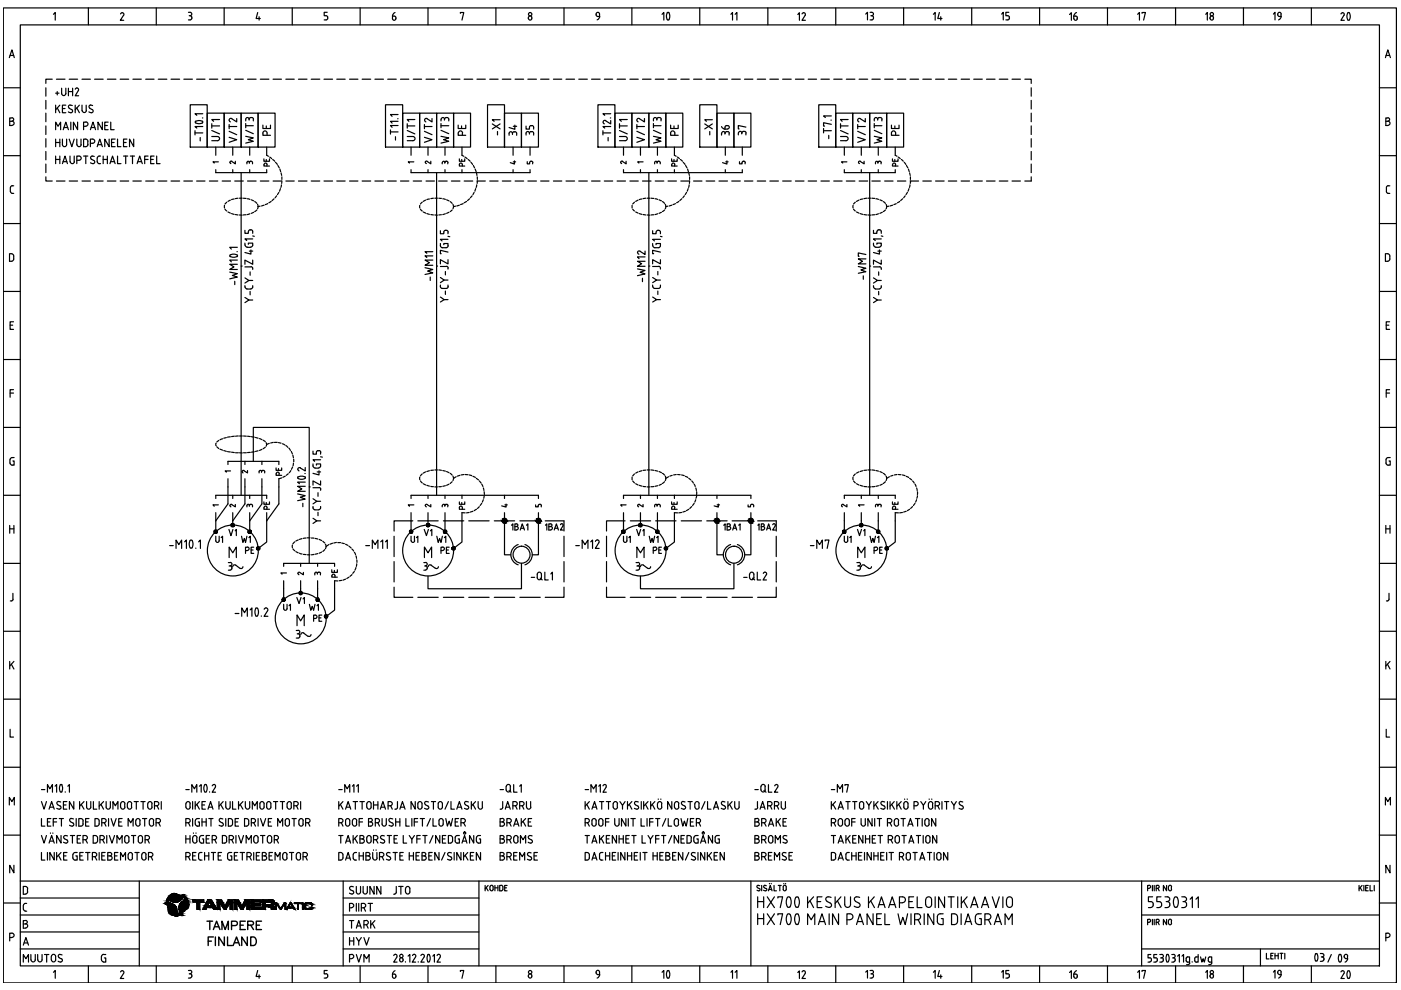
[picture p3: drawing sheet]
<svg xmlns="http://www.w3.org/2000/svg" width="297mm" height="210mm" viewBox="0 0 297 210" stroke-linecap="round" stroke-linejoin="round" font-family="sans-serif">
<!-- layer: EF00_S__0 -->
<g fill="none" stroke="#000" stroke-width=".25">
<path d="M.7 1.7h295.4v206.7h-295.4zM.7 18.6h3.6M2 12.2l.5-1.6 .5 1.6M2.1 11.8h.8M4.3 5.3h288.2v199.5h-288.2zM11.3 3l.4-.3v1.6M18.7 1.7v3.6M25.6 3l.2-.3a.36 .36 0 0 1 .4 .1 .36 .36 0 0 1 0 .4M26.2 3.2l-.7 1.1h.7M33.1 1.7v3.6M39.9 2.6h.4a.36 .36 0 0 1 .4 .4 .36 .36 0 0 1-.4 .3M40.1 3.3h.2"/>
<path d="M40.3 3.3a.45 .45 0 0 1 .4 .5 .45 .45 0 0 1-.4 .4h-.4M47.5 1.7v3.6M54.6 2.7l-.3 1.2h.9M54.9 3.5v.8M62 1.7v3.6M69.4 2.6h-.7v.7l.6 .1 .2 .3M69.5 3.7v.2M69.5 3.9l-.2 .3h-.6M76.4 1.7v3.6M83.2 3.9a.36 .36 0 0 0 .4 .4 .36 .36 0 0 0 .3-.4M83.2 3.4v.6M83.2 3.4h.4"/>
<path d="M83.6 3.4l.2 .1 .1 .3M83.8 2.7l-.4 .2-.2 .5M83.9 3.8v.2M90.7 1.7v3.6M97.6 2.8v-.1h.7l-.4 1.6M105.1 1.7v3.6M112 3.8v.1M112.7 3.8a.36 .36 0 0 1-.2 .5 .36 .36 0 0 1-.5-.4M112.8 3.7a.36 .36 0 0 0-.4-.3 .36 .36 0 0 0-.4 .3M119.6 1.7v3.6M126.4 3.1l.2 .4h.5M126.4 3.2a.38 .38 0 0 1 .2-.6 .38 .38 0 0 1 .5 .4v.5"/>
<path d="M127.2 3.4l-.2 .5-.4 .3M134 1.7v3.6M140.4 3l.3-.3v1.6M141.5 4.2h.3M141.5 4.1a1.17 1.17 0 0 1 .2-1.5l.1 .1a1.57 1.57 0 0 1 0 1.4M148.4 1.7v3.6M155 3l.3-.3v1.6M155.9 3l.3-.3v1.6M162.8 1.7v3.6M169.1 3.1l.4-.4v1.6M170.1 3l.1-.3a.36 .36 0 0 1 .5 .1 .36 .36 0 0 1 0 .4l-.7 1.1h.8M177.2 1.7v3.6"/>
<path d="M183.5 3l.4-.4v1.6M184.5 2.6h.3a.36 .36 0 0 1 .4 .4 .36 .36 0 0 1-.4 .3M184.6 3.3h.2M184.8 3.3a.45 .45 0 0 1 .4 .5 .45 .45 0 0 1-.4 .4h-.3M191.6 1.7v3.6M197.9 3l.4-.3v1.6M199.2 2.7l-.4 1.2h.9M199.5 3.5v.8M206 1.7v3.6M212.4 3l.3-.4v1.6M213.9 2.6h-.6v.7l.5 .1 .2 .3M214 3.7v.2"/>
<path d="M214 3.9l-.2 .3h-.5M220.4 1.7v3.6M226.8 3.1l.3-.4v1.6M227.7 3.9a.36 .36 0 0 0 .4 .4 .36 .36 0 0 0 .3-.4M228 3.4h-.3v.6M228.1 3.4l.2 .1 .1 .3M228.2 2.7l-.3 .2-.2 .5M228.4 3.8v.2M234.8 1.7v3.6M241.2 3l.4-.3v1.6M242.1 2.8v-.1h.8l-.4 1.6M249.2 1.7v3.6"/>
<path d="M255.6 3l.4-.3v1.6M256.5 3.8l.1 .1a.36 .36 0 0 0 .3 .4 .36 .36 0 0 0 .4-.4M257.2 3.8v.1M257.3 3.7a.36 .36 0 0 0-.4-.3 .36 .36 0 0 0-.3 .3M263.6 1.7v3.6M270 3l.3-.4v1.6M270.9 3v.2M270.9 3.1l.2 .4h.5M271.6 3v.5M271.6 3.4l-.1 .5-.4 .3M271.6 3a.36 .36 0 0 0-.3-.4 .36 .36 0 0 0-.4 .4M278 1.7v3.6"/>
<path d="M284.3 3l.2-.3a.36 .36 0 0 1 .4 .1 .36 .36 0 0 1 .1 .4l-.7 1.1h.7M285.8 2.7h.1a1.13 1.13 0 0 1 0 1.6l-.2-.1a1.44 1.44 0 0 1 .1-1.5zM292.5 18.6h3.6M293.7 12.2l.5-1.6 .6 1.6M293.9 11.8h.7M.7 33h3.6M2.1 25.7h.4M2.2 39.8v.8M2.5 25h-.4v1.6h.4M2.5 25.7a.44 .44 0 0 1 .5 .4 .44 .44 0 0 1-.5 .5M2.5 25a.36 .36 0 0 1 .4 .3 .36 .36 0 0 1-.4 .4M2.6 39.4h.3"/>
<path d="M2.6 39.4l-.4 .4M292.5 33h3.6M293.8 25.7h.4M294.2 25h-.4v1.6h.4M294.3 25a.36 .36 0 0 1 .3 .3 .36 .36 0 0 1-.3 .4 .44 .44 0 0 1 .4 .4 .44 .44 0 0 1-.4 .5M294.3 39.4h.4M294.4 39.4l-.4 .2-.1 1 .2 .4h.6M.7 47.4h3.6M2.2 40.6l.4 .4M2.4 53.8h-.4v1.6h.4M2.4 53.8l.3 .1a1.11 1.11 0 0 1 0 1.4l-.3 .1M2.6 41h.3"/>
<path d="M292.5 47.4h3.6M293.7 53.8l.7 .1a1.11 1.11 0 0 1 0 1.4l-.7 .1zM.7 61.8h3.6M.7 76.2h3.6M2.1 68.9h.6M2.9 68.2h-.8v1.6h.8M292.5 61.8h3.6M292.5 76.2h3.6M293.9 68.9h.6M294.6 68.2h-.7v1.6h.7M.7 90.6h3.6M2.1 98.2l.1 .2 .4 .2"/>
<path d="M2.1 83.3h.8M2.6 97h.4M2.6 97l-.4 .2-.1 1M2.7 97.7h.3v.9h-.4M2.9 82.6h-.8v1.6M292.5 90.6h3.6M293.9 83.3h.7M294.5 97.7h.3v.9h-.7l-.2-.4M294.6 82.6h-.7v1.6M294.8 97h-.5l-.4 .2v1M.7 105h3.6M.7 119.5h3.6"/>
<path d="M2.1 111.4v1.7M2.1 112.1h.8M2.9 111.4v1.7M292.5 105h3.6M292.5 119.5h3.6M293.8 112.1h.9M293.8 111.4v1.7M294.7 111.4v1.7M.7 133.8h3.6M2.2 127.4h.2M2.7 125.8l.1 1.2-.4 .4M292.5 133.8h3.6"/>
<path d="M294.5 125.8v1.2a.41 .41 0 0 1-.6 .4M.7 148.2h3.6M2.1 140.2v1.6M2.1 154.6v1.7h.8M2.4 140.8l.5 1M2.9 140.2l-.8 1M292.5 148.2h3.6M293.8 140.2v1.6M293.9 154.6v1.7h.7M294.2 140.8l.5 1M294.7 140.2l-.9 1M.7 162.7h3.6"/>
<path d="M.7 177.1h3.6M2 170.7v-1.6l.5 .9 .5-.9v1.6M292.5 162.7h3.6M292.5 177.1h3.6M293.7 170.7v-1.6l.5 .9 .6-.9v1.6M.7 191.5h3.6M2.1 198.8h.4M2.5 198.7a.44 .44 0 0 0 .5-.4 .44 .44 0 0 0-.5-.4h-.4v1.6M2.9 183.5v1.6l-.8-1.6v1.6M292.5 191.5h3.6M293.8 198.8h.4M294.2 197.9h-.4v1.6"/>
<path d="M294.3 197.9a.44 .44 0 0 1 .4 .4 .44 .44 0 0 1-.4 .4M294.7 183.5v1.6l-.9-1.6v1.6M11.3 206.1l.4-.3v1.6M18.7 204.8v3.6M25.6 206.1l.2-.3a.36 .36 0 0 1 .4 .1 .36 .36 0 0 1 0 .5M26.2 206.4l-.7 1.1h.7M33.1 204.8v3.6M39.9 205.8h.4M40.1 206.5h.2M40.3 205.7a.36 .36 0 0 1 .4 .4 .36 .36 0 0 1-.4 .3 .45 .45 0 0 1 .4 .5 .45 .45 0 0 1-.4 .4l-.4 .1M47.5 204.8v3.6M54.6 205.8l-.3 1.2h.9"/>
<path d="M54.9 206.7v.7M62 204.8v3.6M69.1 206.4l.4 .4M69.4 205.8h-.7v.7h.4M69.5 206.8v.2M69.5 207l-.2 .3-.6 .1M76.4 204.8v3.6M83.2 207.1a.36 .36 0 0 0 .4 .3 .36 .36 0 0 0 .3-.3M83.6 206.5h-.4v.6M83.6 206.5l.2 .1 .1 .3M83.8 205.8l-.4 .3-.2 .4M83.9 206.9v.2"/>
<path d="M90.7 204.8v3.6M97.6 206v-.2h.7l-.4 1.6M105.1 204.8v3.6M112 206.9v.1M112.7 206.9a.36 .36 0 0 1-.2 .5 .36 .36 0 0 1-.5-.4M112.8 206.8a.36 .36 0 0 0-.4-.3 .36 .36 0 0 0-.4 .3M119.6 204.8v3.6M126.4 206.3l.4 .3M126.4 206.3a.38 .38 0 0 1 .2-.5 .38 .38 0 0 1 .5 .3v.5M126.7 206.7h.4M127.2 206.6l-.2 .5-.4 .3M134 204.8v3.6"/>
<path d="M140.4 206.1l.3-.3v1.6M141.5 205.8h.2a1.13 1.13 0 0 1 0 1.6l-.2-.1a1.44 1.44 0 0 1 0-1.5zM148.4 204.8v3.6M155 206.1l.3-.3v1.6M155.9 206.1l.3-.3v1.6M162.8 204.8v3.6M169.1 206.2l.4-.3v1.6M170.1 206.1l.1-.3a.36 .36 0 0 1 .5 .1 .36 .36 0 0 1 0 .5M170.7 206.4l-.7 1.1h.8M177.2 204.8v3.6M183.5 206.1l.4-.3v1.6M184.5 205.8h.3"/>
<path d="M184.6 206.5h.2M184.8 205.7a.36 .36 0 0 1 .4 .4 .36 .36 0 0 1-.4 .3 .45 .45 0 0 1 .4 .5 .45 .45 0 0 1-.4 .4l-.3 .1M191.6 204.8v3.6M197.9 206.1l.4-.3v1.6M199.2 205.8l-.4 1.2h.9M199.5 206.7v.7M206 204.8v3.6M212.4 206.1l.3-.3v1.6M213.7 206.4l.3 .4M213.9 205.8h-.6v.7h.3M214 206.8v.2M214 207l-.2 .3-.5 .1"/>
<path d="M220.4 204.8v3.6M226.8 206.2l.3-.4v1.7M227.7 207.1a.36 .36 0 0 0 .4 .3 .36 .36 0 0 0 .3-.3M228 206.5h-.3v.6M228.1 206.5l.2 .1 .1 .3M228.2 205.8l-.3 .3-.2 .4M228.4 206.9v.2M234.8 204.8v3.6M241.2 206.1l.4-.3v1.6M242.1 206v-.2h.8l-.4 1.6M249.2 204.8v3.6M255.6 206.1l.4-.3v1.6"/>
<path d="M256.5 206.9l.1 .1a.36 .36 0 0 0 .3 .4 .36 .36 0 0 0 .4-.4M257.2 206.9v.1M257.3 206.8a.36 .36 0 0 0-.4-.3 .36 .36 0 0 0-.3 .3M263.6 204.8v3.6M270 206.1l.3-.4v1.7M270.9 206.1v.2M270.9 206.3l.4 .3M271.3 206.7h.3M271.6 206.1v.5M271.6 206.6l-.1 .5-.4 .3M271.6 206.1a.36 .36 0 0 0-.3-.4 .36 .36 0 0 0-.4 .4M278 204.8v3.6"/>
<path d="M284.3 206.1l.2-.3a.36 .36 0 0 1 .4 .1 .36 .36 0 0 1 .1 .5M284.9 206.4l-.6 1.1h.7M285.8 205.8h.1a1.13 1.13 0 0 1 0 1.7l-.2-.2a1.44 1.44 0 0 1 .1-1.5z"/>
<circle cx="112.4" cy="3" r=".36"/>
<circle cx="256.9" cy="3" r=".36"/>
<circle cx="112.4" cy="206.1" r=".36"/>
<circle cx="256.9" cy="206.1" r=".36"/>
</g>
<!-- layer: EP00_S__0 -->
<g fill="none" stroke="#000" stroke-width=".25">
<path d="M4.3 186.8h288.2M4.3 194h25.2M4.3 190.4h25.2M4.3 197.6h25.2M4.9 195.9h.5M4.9 192v.8M5 192.8l.4 .4M5.1 199.9h.8M5.4 187.9h-.5v1.7h.5M5.4 191.5h.3M5.4 193.2h.3M5.4 191.5l-.4 .4"/>
<path d="M5.4 187.9l.4 .3 .1 .2M5.4 196.8a.44 .44 0 0 0 .5-.5 .44 .44 0 0 0-.5-.4 .36 .36 0 0 0 .4-.4 .36 .36 0 0 0-.4-.4l-.5 .1v1.6h.5M5.8 188.5v.6M5.9 189.1l-.3 .4-.2 .1M29.5 186.8v18M72.8 194h28.7M72.8 186.8v18M72.8 190.4h28.7M72.8 197.6h28.7M74.1 192.5h.4M74.1 195.2h.9M74.1 198.8v1.6"/>
<path d="M74.1 199.5h.9M74.3 188.7l.5 .2a.4 .4 0 0 1 .1 .6 .4 .4 0 0 1-.6 0l-.2-.1M74.5 191.5h-.4v1.7M74.5 195.2v1.6M74.6 191.5a.44 .44 0 0 1 .4 .5 .44 .44 0 0 1-.4 .4M74.9 188a.43 .43 0 0 0-.6 0 .43 .43 0 0 0 0 .6M75 198.8v1.6M75.6 187.9v1.2a.44 .44 0 0 0 .4 .5 .44 .44 0 0 0 .4-.5v-1.2M75.6 196.8l.5-1.6 .5 1.6M75.6 198.8l.5 .8 .5-.8M75.6 191.5v1.7M75.7 196.3h.7"/>
<path d="M76.1 191.5v1.7M76.1 199.6v.8M76.6 192.5h.5M77 187.9v1.2a.44 .44 0 0 0 .4 .5 .44 .44 0 0 0 .5-.5v-1.2M77.1 191.5h-.5v1.7M77.1 191.5a.44 .44 0 0 1 .4 .5 .44 .44 0 0 1-.4 .4M77.2 198.8l.5 1.6 .6-1.6M77.2 192.5l.3 .7M77.2 196.1h.4M77.6 195.2h-.4v1.6M77.6 195.1a.44 .44 0 0 1 .5 .5 .44 .44 0 0 1-.5 .4M77.7 196.1l.3 .7"/>
<path d="M78 191.5h1M78.5 191.5v1.7M78.6 195.2v1.6M78.9 195.8l.6 1M79.3 187.9v1.7l-.9-1.7v1.7M79.5 195.2l-.9 1M80.8 187.9v1.7l-.9-1.7v1.7M101.5 186.8v18M102.9 187.7v1.2M103.1 188.2l.4 .7M103.5 187.7l-.6 .8M103.9 188.6v-.6a.32 .32 0 0 1 .3-.3 .32 .32 0 0 1 .3 .3v.6"/>
<path d="M103.9 188.6a.32 .32 0 0 0 .3 .3 .32 .32 0 0 0 .3-.3M104.9 187.7v1.2M104.9 188.2h.7M105.6 187.7v1.2M106.2 187.7h-.3v1.2h.3M106.3 187.7l.3 .2v.6l-.3 .4M107 188.2h.4M107.5 187.7h-.5v1.2h.5M159.2 186.8v18M160.7 187.7l-.1 .1-.1 .3 .5 .3M160.8 187.7l.3 .1M161 188.4l.1 .3a.39 .39 0 0 1-.6 0"/>
<path d="M161.5 187.7v1.2M162.2 187.7l.3 .1M162.2 187.7l-.2 .1-.1 .3 .5 .3M162.4 188.4l.2 .3a.42 .42 0 0 1-.7 0M162.9 188.9l.4-1.2 .4 1.2M163.1 188.6h.5M163.1 187.3v.1M163.5 187.3v.1M164.1 187.7v1.2h.5M165 187.7h.6M165.3 187.7v1.2M166.1 188.6v-.6a.32 .32 0 0 1 .3-.3 .32 .32 0 0 1 .3 .3v.6"/>
<path d="M166.1 188.6a.32 .32 0 0 0 .3 .3 .32 .32 0 0 0 .3-.3M166.2 187.3v.1M166.6 187.3v.1M242 194h50.5M242 186.8v18M243.3 195.6h.3M243.3 188.4h.3M243.6 194.9h-.3v1.2M243.6 187.7h-.3v1.2M243.6 194.9a.32 .32 0 0 1 .4 .3 .32 .32 0 0 1-.4 .3M243.6 187.7a.32 .32 0 0 1 .4 .3 .32 .32 0 0 1-.4 .3M244.3 187.7v1.2"/>
<path d="M244.3 194.9v1.2M244.7 187.7v1.2M244.7 194.9v1.2M245.1 195.6h.3M245.1 188.4h.3M245.4 194.9h-.3v1.2M245.4 187.7h-.3v1.2M245.5 194.9a.32 .32 0 0 1 .3 .3 .32 .32 0 0 1-.3 .3M245.5 187.7a.32 .32 0 0 1 .3 .3 .32 .32 0 0 1-.3 .3M245.5 195.6l.3 .5M245.5 188.4l.3 .5M247.3 194.9v1.2l-.6-1.2v1.2"/>
<path d="M247.3 187.7v1.2l-.6-1.2v1.2M247.7 195.8l.1-.6a.32 .32 0 0 1 .3-.3 .32 .32 0 0 1 .3 .3v.6M247.7 188.6l.1-.6a.32 .32 0 0 1 .3-.3 .32 .32 0 0 1 .3 .3v.6M247.8 195.8a.32 .32 0 0 0 .3 .3 .32 .32 0 0 0 .3-.3M247.8 188.6a.32 .32 0 0 0 .3 .3 .32 .32 0 0 0 .3-.3M288.1 187.7v1.2M288.4 188.2l.4 .7M288.8 187.7l-.7 .8M289.2 187.7v1.2M289.5 188.2h.5M290.1 187.7h-.6v1.2h.6M290.5 187.7v1.2h.5"/>
<path d="M291.4 187.7v1.2M4.3 201.2h25.2M4.9 200.4l.6-1.6 .5 1.6M4.9 204v-1.6l.6 .9 .5-.9v1.6M6.5 202.4v1.1M6.6 203.5a.44 .44 0 0 0 .4 .4 .44 .44 0 0 0 .5-.4M7.5 202.4v1.1M8 202.4v1.1M8 203.5a.44 .44 0 0 0 .5 .4 .44 .44 0 0 0 .4-.4M8.9 202.4v1.1M9.4 202.4h1M9.9 202.4v1.6"/>
<path d="M10.9 202.8v.7M10.9 202.8a.44 .44 0 0 1 .5-.5 .44 .44 0 0 1 .4 .5v.7M10.9 203.5a.44 .44 0 0 0 .5 .4 .44 .44 0 0 0 .4-.4M12.3 203.8l.6 .2M12.5 203.1l.5 .2M12.7 202.3l-.3 .3 .1 .4M12.7 202.4l.5 .1M13 203.3l.2 .4-.3 .2M72.8 201.2h28.7M74.1 203.3h.4M74.5 202.4h-.4v1.6M74.6 202.3a.44 .44 0 0 1 .4 .5 .44 .44 0 0 1-.4 .4"/>
<path d="M75.6 202.4l.5 1.6 .5-1.6M77.2 204v-1.6l.5 .9 .6-.9v1.6M242 201.2h50.5M267.2 201.2v3.6M268.5 202.1v1.2h.6M269.4 202.6h.4M269.9 202.1h-.5v1.2h.5M270.3 202.6h.7M270.3 202.1v1.2M271 202.1v1.2M271.4 202.1h.6M271.7 202.1v1.2"/>
<path d="M272.4 202.1v1.2M282.3 202.4l-.8 1.6"/>
</g>
<!-- layer: EP00_T__0 -->
<g fill="none" stroke="#000" stroke-width=".25">
<path d="M83.5 189.6h.1M84 187.9v1.3M84 189.2l-.3 .4M84.5 187.9h1M85 187.9v1.7M86 188.4v.7M86.9 188.4v.7a.44 .44 0 0 1-.4 .5 .44 .44 0 0 1-.5-.5M86.9 188.4a.44 .44 0 0 0-.4-.5 .44 .44 0 0 0-.5 .5M160.6 190.1v2.3M160.6 193.7v2.3M160.6 191.2h1.3M160.6 194.8h1.3"/>
<path d="M161.9 190.1v2.3M161.9 193.7v2.3M162.7 190.1l1.5 2.3M162.7 193.7l1.5 2.3M164.2 190.1l-1.5 2.3M164.2 193.7l-1.5 2.3M164.9 190.4v-.3h1l-.5 2.3M164.9 194v-.3h1l-.5 2.3M166.9 190.3a2.14 2.14 0 0 0 0 2M166.9 193.9a1.71 1.71 0 0 0 .3 2.1l.3-.1a2.11 2.11 0 0 0 0-2M167 192.3l.2 .1 .3-.1M167.5 190.3l-.3-.2-.2 .2"/>
<path d="M167.5 193.9l-.3-.2-.2 .2M167.5 190.3a2.14 2.14 0 0 1 0 2M168.7 190.3a2.14 2.14 0 0 0 0 2M168.7 193.9a2.14 2.14 0 0 0 0 2M168.7 192.3l.3 .1 .3-.1M169.2 190.3a2.14 2.14 0 0 1 0 2M169.2 193.9a1.78 1.78 0 0 1-.2 2.1l-.3-.1M169.3 190.3l-.3-.2-.3 .2M169.3 193.9l-.3-.2-.3 .2M171.2 196v-2.3l.8 1.3 .7-1.3v2.3M171.2 190.1v2.3M171.7 191l.8 1.4"/>
<path d="M172.5 190.1l-1.3 1.4M173.3 191.2h.7M173.5 196l.8-2.3 .7 2.3M173.7 195.4h1.1M174.3 190.1h-1v2.3h1M175.3 191.1l.7 .4a.51 .51 0 0 1 .2 .7 .51 .51 0 0 1-.7 .2l-.4-.3M175.6 190.1a.49 .49 0 0 0-.5 .4 .49 .49 0 0 0 .2 .6M175.6 190.1l.6 .2M175.8 193.7v2.3M177.1 190.1v2.3M177.5 191l.8 1.4M177.8 193.7v2.3l-1.3-2.3v2.3"/>
<path d="M178.3 190.1l-1.2 1.4M179.1 191.8a.61 .61 0 0 0 .6 .6 .61 .61 0 0 0 .6-.6M179.1 190.1v1.7M179.6 195h.6M180.2 195a.61 .61 0 0 0 .6-.7 .61 .61 0 0 0-.6-.6h-.6v2.3M180.3 190.1v1.7M181.4 191.1l.7 .4a.51 .51 0 0 1 .2 .7 .51 .51 0 0 1-.7 .2l-.5-.3M181.6 196l.7-2.3 .8 2.3M181.6 190.1a.49 .49 0 0 0-.5 .4 .49 .49 0 0 0 .3 .6M181.6 190.1l.7 .2M181.8 195.4h1.1M184.1 190.1v2.3"/>
<path d="M184.6 191l.8 1.4M185.1 193.7v2.3l-1.3-2.3v2.3M185.4 190.1l-1.3 1.4M185.9 194.8h.7M186.2 192.4l.7-2.3 .7 2.3M186.4 191.8h1M186.9 193.7h-1v2.3h1M187.6 193.7v2.3h1M188.4 192.4l.8-2.3 .7 2.3M188.6 191.8h1.1M190.4 193.7l.5 2.3 .5-1.5 .5 1.5 .5-2.3M190.7 191.4h.7a.61 .61 0 0 0 .6-.6 .61 .61 0 0 0-.7-.7h-.6v2.3"/>
<path d="M192.7 191.2h.7M193.2 193.7v2.3M193.7 190.1h-1v2.3h1M193.9 195h.6M194.5 190.1v2.3h1M194.5 193.7h-.6v2.3M194.6 193.7a.61 .61 0 0 1 .6 .7 .61 .61 0 0 1-.6 .6M194.7 195l.5 1M195.9 193.7v2.3M196.2 190.8v1M196.3 190.8a.61 .61 0 0 1 .6-.7 .61 .61 0 0 1 .6 .7v1M196.3 191.8a.61 .61 0 0 0 .6 .6 .61 .61 0 0 0 .6-.6"/>
<path d="M198 193.7v2.3l-1.3-2.3v2.3M198.3 190.1v2.3M200 193.7h-.6a.61 .61 0 0 0-.7 .7v1l.2 .4 .4 .2h.7v-1.2h-.4M200.3 190.1v2.3l-1.3-2.3v2.3M201 190.1h1.3M201.7 190.1v2.3M203 194.5v.9M203 194.4a.7 .7 0 0 0-.7-.7h-.6v2.3h.6a.7 .7 0 0 0 .7-.7M203.1 190.1v2.3M203.8 193.7v2.3M203.8 190.1v2.3M204.3 191l.8 1.4"/>
<path d="M204.5 196l.8-2.3 .7 2.3M204.8 195.4h1M205 190.1l-1.2 1.4M205.8 192.4l.8-2.3 .7 2.3M206.1 191.8h1M206.8 194.4v1M206.8 195.4a.61 .61 0 0 0 .6 .6M207.4 193.7h.7M207.4 193.7a.61 .61 0 0 0-.6 .7M207.7 194.8h.4v1.2h-.7M208.1 192.4l.8-2.3 .7 2.3M208.3 191.8h1.1"/>
<path d="M208.8 195h.7M209.5 195a.61 .61 0 0 0 .6-.7 .61 .61 0 0 0-.6-.6h-.7v2.3M209.6 195l.5 1M210.4 190.1l.7 2.3 .8-2.3M210.8 196l.8-2.3 .7 2.3M211.1 195.4h1M212.6 190.1v2.3M213.1 196v-2.3l.8 1.3 .7-1.3v2.3M213.4 190.8v1M213.4 190.8a.61 .61 0 0 1 .6-.7 .61 .61 0 0 1 .7 .7v1M213.4 191.8a.61 .61 0 0 0 .6 .6 .61 .61 0 0 0 .7-.6M243.5 192.4h.5"/>
<path d="M244 191.2a.63 .63 0 0 1 .5 .6 .63 .63 0 0 1-.5 .6M244.4 190.1h-.9v1.1h.5M246.2 190.1h-.9v1.1h.5a.63 .63 0 0 1 .5 .6 .63 .63 0 0 1-.5 .6h-.5M247 190.1h.5a.49 .49 0 0 1 .5 .5 .49 .49 0 0 1-.5 .5M247.3 191.2a.63 .63 0 0 1 .7 .4 .63 .63 0 0 1-.5 .8h-.5M249 190.3a2.14 2.14 0 0 0 0 2M249.1 192.3l.2 .1 .3-.1M249.6 190.3l-.3-.2-.2 .2M249.6 190.3a2.14 2.14 0 0 1 0 2M250.6 190.1h.5a.49 .49 0 0 1 .5 .5 .49 .49 0 0 1-.5 .5M250.8 191.2a.63 .63 0 0 1 .8 .4 .63 .63 0 0 1-.5 .8h-.5M252.3 190.7l.5-.6v2.3"/>
<path d="M253.6 190.7l.5-.6v2.3M21.5 202.8v.7M21.5 203.5l.1 .2 .4 .2M22 202.4h.4M22 202.3l-.4 .3-.1 .2M22.1 203.1h.3v.9h-.4M83.8 202.3a.36 .36 0 0 1 .3 .6M83.8 202.3l-.3 .3M84.1 202.9l-.6 1.1h.7M86 203.9v.1M86.5 202.7l.4-.3v1.6M87.5 202.6l.2-.2a.36 .36 0 0 1 .4 .1 .36 .36 0 0 1 0 .4"/>
<path d="M88.1 202.9l-.7 1.1h.7M88.7 203.9v.1M89.6 202.3l-.4 .3M89.6 202.3a.36 .36 0 0 1 .3 .6M89.9 202.9l-.7 1.1h.7M90.7 203.9h.3M90.7 202.5a1.5 1.5 0 0 0 0 1.4M91 202.5a1.5 1.5 0 0 1 0 1.4M91 202.4h-.3M91.8 202.7l.3-.3v1.6M92.7 202.6l.2-.2a.36 .36 0 0 1 .4 .1 .36 .36 0 0 1 0 .4M93.3 202.9l-.6 1.1h.7"/>
<path d="M243.4 204h.3M243.8 203.1l.3 .3v.4l-.3 .1M244 202.4h-.6v.7h.3M244.6 204h.4M245 203.1l.4 .3M245.3 202.4h-.7v.7h.4M245.3 203.4v.2M245.4 203.6l-.4 .3M245.9 202.4h.4M245.9 204h.4M246.1 203.1h.2M246.3 202.3a.36 .36 0 0 1 .4 .4 .36 .36 0 0 1-.4 .4l.4 .3"/>
<path d="M246.6 203.4v.2M246.7 203.6l-.4 .3M247.3 203.9h.4M247.4 202.5a1.5 1.5 0 0 0 0 1.4M247.7 202.5a1.5 1.5 0 0 1 0 1.4M247.7 202.4h-.4M248.4 202.4h.4M248.4 204h.4M248.6 203.1h.2M248.8 202.3a.36 .36 0 0 1 .4 .4 .36 .36 0 0 1-.4 .4 .45 .45 0 0 1 .4 .4 .45 .45 0 0 1-.4 .4M249.7 202.7l.3-.3v1.6M250.6 202.7l.3-.3v1.6"/>
<path d="M251.6 204.5h.3M251.8 202.9h.4v1.3M251.8 204h.4M251.8 202.9l-.3 .3v.6l.3 .2M252.3 204.2l-.4 .3M252.8 203.9v.1M254 202.4v1.6l-.5-.1-.2-.2 .1-.7 .6-.1M254.5 202.9l.3 1.1 .3-.7 .2 .7 .3-1.1M256.3 204.5h.3M256.9 204.2l-.3 .3M256.9 204l-.7-.2v-.6l.1-.3h.6v1.3M283.9 203.9h.4"/>
<path d="M283.9 202.5a1.5 1.5 0 0 0 0 1.4M284.3 202.5a1.5 1.5 0 0 1 0 1.4M284.3 202.4h-.4M285 202.7v.2M285 202.9l.4 .3M285.4 203.3h.3M285.7 202.7v.5M285.7 203.2l-.1 .5-.4 .3M285.7 202.7a.36 .36 0 0 0-.3-.4 .36 .36 0 0 0-.4 .4"/>
<circle cx="85" cy="203.5" r=".42"/>
<circle cx="85.1" cy="202.7" r=".36"/>
</g>
<!-- layer: TEKSTIT -->
<g fill="none" stroke="#000" stroke-width=".3">
<path d="M43.9 195.3h1.2M44.1 199.5h.7M44.5 195.3v1.8M45.2 197.1l.7-1.8 .7 1.8M45.2 198.7h-1.1v1.8M45.5 196.5h.9M45.7 198.7v1.8M47.1 197.1v-1.8l.6 1.8 .7-1.8v1.8M47.6 198.7v1.8l-1.2-1.8v1.8M48.2 198.7v1.8h1.1M49.1 196.2h.8a.47 .47 0 0 0 .4-.4 .47 .47 0 0 0-.4-.5h-.8v1.8M49.7 199.9h.9"/>
<path d="M50.9 196.2h.7M52 195.3h-1.1v1.8h1.1M52.4 198.7v1.8l-1.1-1.8v1.8M52.5 196.2l1.1-.1 .1-.4-.4-.4h-.8v1.8M53.2 198.7h.5a.98 .98 0 0 1 .7 .9 .98 .98 0 0 1-.7 .9h-.5zM53.2 196.2l.5 .9M54.3 196.2h.7M55.4 195.3h-1.1v1.8h1.1M49.4 200.5l.8-1.8 .6 1.8"/>
</g>
<!-- layer: Tammermatic colour with slogans -->
<g fill="none" stroke="#000" stroke-width=".21">
<path d="M35 191.5a2.08 2.08 0 0 1 2.6 2.2l.5 .3a1.77 1.77 0 0 1-2.4-1l-.2-1-.5-.4zM35.3 191.1h.1M35.3 191h.1M35.4 191.1h.1M35.5 191.1h.1M35.5 191.4a1.95 1.95 0 0 1 2.1 2.1l.5 .5-.1 .1 .1-.1a1.2 1.2 0 0 1-.6-1.3 2 2 0 0 0-2-1.3zM35.6 191l.3-.1-.4 .2zM35.7 190.1a1.49 1.49 0 0 1 2.3-.2h.3l.7-.3a1.94 1.94 0 0 1-3.1 1.3l-.5 .2-.1-.1zM36.1 191l1 .3zM37.1 191.3h.1h-.1M37.4 191.3h.1M37.5 191.2h.1"/>
<path d="M37.7 191.2h.1M37.8 191.2h.1M38 192.3h.1M38 192.2h.1M38 192.1h.1M38 191.9h.1M39.1 190.4l-.1 .5-.9 .9 1-1zM39.1 190.4h.1M39.2 190.2h.1M39.2 190.2a1.73 1.73 0 0 1 .4 2.5l-.8 .6-.2 .8a1.92 1.92 0 0 1-.6-1.9l.1-.5 .3-.3a.93 .93 0 0 0 .7-1zM39.3 190.2h.1M40.9 190.8h2.3v.5h-.8v1.5h-.7v-1.5h-.8z"/>
<path d="M44.1 190.8h.4v.5l-.4 .7h.4v.4h-.7l-.2 .4h-.6zM44.4 191.2l.5 .8h-.8zM44.5 190.8h.4l1.1 2h-.7l-.2-.4h-.6v-.4h.4l-.4-.7zM46 190.8h1l.7 1.3 .7-1.3h.9v2h-.5v-1.4l-.9 1.4h-.4l-.9-1.4v1.4h-.6zM49.6 190.8h1l.7 1.3 .7-1.3h.9v2h-.6v-1.4l-.8 1.4h-.5l-.8-1.4v1.4h-.6zM53.2 190.8h2.2v.4h-1.6v.4h1.5v.4h-1.5v.3h1.6v.5h-2.2zM55.7 190.8h1.2v.5h-.6v.5h.6v.5h-.6v.5h-.6zM56.3 191.3h.7a.32 .32 0 0 1 .5 0 .32 .32 0 0 1-.2 .5h-1zM56.9 190.8h.3a.69 .69 0 0 1 .9 .3 .69 .69 0 0 1-.3 .9l.3 .1 .1 .7h-.7a.4 .4 0 0 0-.1-.5 .4 .4 0 0 0-.5 0v-.5h.4a.26 .26 0 0 0 .3-.3 .26 .26 0 0 0-.4-.2h-.3zM58.4 191.4h.3l.8 1.2 .8-1.2h.3v1.4h-.2v-1.2l-.9 1.2-.9-1.2v1.2h-.2zM61.5 191.4l.1 .2-.4 .7h.4v.2h-.5l-.2 .3h-.2zM61.6 191.6l.5 .7h-.9z"/>
<path d="M61.6 191.4l1 1.4h-.3l-.1-.3h-.6v-.2h.5zM62.4 191.4h1.6v.2h-.7v1.2h-.2v-1.2h-.7zM64.1 191.4h.2v1.4h-.2zM64.7 191.5l.3-.1a1.03 1.03 0 0 1 1.2 .3v.2a1.05 1.05 0 0 0-1.3-.3l-.2 .3a.64 .64 0 0 0 .2 .7 .64 .64 0 0 0 .7 .1l.3-.1 .1-.3h.2a.47 .47 0 0 1-.2 .5 .47 .47 0 0 1-.6 0 .69 .69 0 0 1-.8-.1 .69 .69 0 0 1-.1-.9z"/>
</g>
<g fill="#000" stroke="#000" stroke-width=".21">
<path d="M35.3 191.1h.2zM36.1 191l.5 .2zM36.3 191.5l.1 .1zM36.3 193.9h1.7zM36.6 191.7l.1 .1zM36.7 191.8h.2zM36.9 191.3h.2zM36.8 189.4h.3zM37 191.3h.2zM37 194.2h.7zM37.1 192.1h.1zM37.1 191.3h.1z"/>
<path d="M37.2 192.1l.1 .2zM37.6 193.6l.1 .1zM37.7 193.7l.1 .1zM38.1 191.6l.1-.1zM38.3 191.4l.2-.1zM38.5 194.1h.2zM38.5 194.1h.1zM38.7 189.8h.4zM38.6 191.2l.2-.1zM38.8 189.7h.3zM39 190.9l-.1 .1zM39.2 190.2h.1z"/>
<path d="M56.9 191.3h1.3zM57.3 192.3h.8zM57.5 191.3h.7zM57.5 191.4h.7zM57.5 191.8h.7zM57.5 192.8h.7zM64.7 191.5h1.4zM64.9 191.4h1zM65 192.8h.8zM65.8 192.7h.4zM66 192.6h.2z"/>
<path d="M35 191.5h1.2zM35 191.5h1.2z"/>
<path d="M35 191.5h1.3zM35 191.5h1.3z"/>
<path d="M35 191.5l1.4 .1zM35 191.5l1.4 .1z"/>
<path d="M35 191.5h1zM35.2 191.4l.8 .1z"/>
<path d="M35 191.6l1.5 .1zM35 191.6l1.5 .1z"/>
<path d="M35.1 191.7h1.5zM35.1 191.7h1.5z"/>
<path d="M35.2 191.4h.5zM35.3 191.4h.4z"/>
<path d="M35.3 190.8l2.9 .1zM35.3 190.8h3z"/>
<path d="M35.3 191h.3zM35.3 191h.3zM35.3 191h.3zM35.3 191h.3zM35.3 191h.3zM35.3 191h.3zM35.3 191h.3zM35.3 191h.5z"/>
<path d="M35.3 191h.3zM35.3 191h.3z"/>
<path d="M35.3 191.4h.4zM35.4 191.4h.3z"/>
<path d="M35.4 190.6l-.1 .2h3zM35.4 190.6h3.2l-.3 .2z"/>
<path d="M35.3 191.1h.2zM35.3 191l.2 .1zM35.3 191h.3z"/>
<path d="M35.3 191.1h.2zM35.3 191.1h.2z"/>
<path d="M35.2 191.7l1.6 .1zM35.2 191.7l1.6 .1z"/>
<path d="M35.3 191.8h1.5zM35.3 191.8h1.5z"/>
<path d="M35.5 190.5l3.1 .1zM35.5 190.5h3.1z"/>
<path d="M35.6 190.2l-.1 .3h3.1zM35.6 190.2h3.2l-.2 .3z"/>
<path d="M35.3 191.1h.2zM35.3 191.1h.2z"/>
<path d="M35.4 191.8l.1 .2h1.5zM35.4 191.8h1.4l.2 .2z"/>
<path d="M35.3 191h.3zM35.3 191h.3zM35.3 191h.3zM35.3 191h.3z"/>
<path d="M35.5 192l.1 .2h1.6zM35.5 192h1.5l.2 .2z"/>
<path d="M35.6 192.2h1.7zM35.6 192.2h1.7z"/>
<path d="M35.6 192.2v.2h1.8zM35.6 192.2h1.7l.1 .2z"/>
<path d="M35.9 189.9l-.3 .3h3.3zM35.9 189.9h3.1l-.1 .3z"/>
<path d="M35.6 191.4h.2zM35.8 191.4h.1z"/>
<path d="M35.6 192.4h1.8zM35.6 192.4h1.8z"/>
<path d="M35.6 192.4v.2h1.9zM35.6 192.4h1.8l.1 .2z"/>
<path d="M35.6 192.6v.3h1.9zM35.6 192.6h1.9v.3z"/>
<path d="M35.6 192.9l.1 .2h1.8zM35.6 192.9h1.9v.2z"/>
<path d="M35.7 193.1v.2h1.8zM35.7 193.1h1.8v.2z"/>
<path d="M35.3 191h.5zM35.3 191h.5zM35.3 190.9l.5 .1zM35.3 190.9h.6z"/>
<path d="M35.7 193.3l1.8 .1zM35.7 193.3l1.8 .1z"/>
<path d="M35.8 193.4v.1h1.8zM35.8 193.4h1.7l.1 .1z"/>
<path d="M35.9 189.9h3.1zM35.9 189.9h3.1z"/>
<path d="M35.3 190.9h.6zM35.3 190.9h.7z"/>
<path d="M35.8 193.5l1.8 .1zM35.8 193.5l1.8 .1z"/>
<path d="M35.9 189.9h2.4zM36 189.9h2.3z"/>
<path d="M35.9 189.9h2.6zM35.9 189.9h2.6z"/>
<path d="M36 189.9h2.2zM36.1 189.8l2.1 .1z"/>
<path d="M35.9 193.6l.1 .1h1.7zM35.9 193.6h1.7l.1 .1z"/>
<path d="M36.1 189.8h1.9l-1.6-.2zM36.4 189.6h1.1l.5 .2z"/>
<path d="M36 190.9l2.2 .1zM36 190.9l2.2 .1z"/>
<path d="M36.1 191.5h.1zM36.2 191.5h.1z"/>
<path d="M36 193.7h1.7zM36 193.7h1.7z"/>
<path d="M36.1 191h2zM36.1 191h2.1z"/>
<path d="M36.1 193.7l1.8 .1zM36.1 193.7l1.8 .1z"/>
<path d="M36.2 193.8h1.7zM36.2 193.8h1.7z"/>
<path d="M36.1 191h2zM36.1 191h2z"/>
<path d="M36.3 193.9h1.7zM36.2 193.8l1.8 .1zM36.2 193.8l1.8 .1z"/>
<path d="M36.4 189.6h1.1zM36.5 189.6h1z"/>
<path d="M36.3 191l1.7 .1zM36.3 191h1.8z"/>
<path d="M36.5 189.6h.9zM36.6 189.5l.8 .1z"/>
<path d="M36.4 191.1h1.5zM36.4 191.1h1.6z"/>
<path d="M36.5 191.1h1.4zM36.5 191.1h1.4z"/>
<path d="M36.5 191.1h1.3zM36.5 191.1h1.4z"/>
<path d="M36.4 193.9l1.7 .1zM36.4 193.9l1.7 .1z"/>
<path d="M36.6 191.2l.3 .1zM36.6 191.2l.3 .1z"/>
<path d="M36.6 191.2h1.2zM36.6 191.2h1.2z"/>
<path d="M36.6 189.5h.6zM36.8 189.4l.4 .1z"/>
<path d="M36.6 194l1.4 .1zM36.6 194h1.5z"/>
<path d="M36.6 191.2h1.1zM36.6 191.2h1.2z"/>
<path d="M36.7 194.1h1.3zM36.7 194.1h1.3zM36.7 194.1h1.3zM36.7 194.1h1.3zM36.7 194.1h1.3zM36.7 194.1h1.3zM36.7 194.1h1.3z"/>
<path d="M36.7 191.2h.9zM36.7 191.2h1z"/>
<path d="M36.7 194.1h1.3zM36.6 194.1h1.4zM36.6 194.1h1.4z"/>
<path d="M36.7 191.2h.8zM36.7 191.2h.9z"/>
<path d="M36.8 191.2l.7 .1zM36.8 191.2h.7z"/>
<path d="M36.9 191.3h.5zM36.9 191.3h.6z"/>
<path d="M36.9 191.9l.1 .1zM37 192l.1 .1z"/>
<path d="M36.7 194.1h1.2zM36.7 194.1h1.3z"/>
<path d="M36.9 191.3h.5zM36.9 191.3h.5z"/>
<path d="M36.9 194.1l.8 .1zM36.9 194.1h1z"/>
<path d="M37 194.2h.7zM37.2 194.2h.5z"/>
<path d="M37 191.3h.2zM36.9 191.3h.3zM36.9 191.3h.5z"/>
<path d="M37.1 191.3h.1zM37.1 191.3h.1z"/>
<path d="M37.4 192.3v.2zM37.4 192.3v.2z"/>
<path d="M37.5 192.6v.3zM37.5 192.6v.3z"/>
<path d="M37.5 192.9v.3zM37.5 192.9v.3z"/>
<path d="M36.8 191.2h.7zM36.8 191.2h.7z"/>
<path d="M37.5 193.4l.1 .2zM37.5 193.4l.1 .2z"/>
<path d="M35.9 193.6h1.7zM35.9 193.6h1.7z"/>
<path d="M36.7 191.2h1zM36.7 191.2h1z"/>
<path d="M36.6 191.2h1.2zM36.6 191.2h1.2zM36.6 191.2h1.2zM36.6 191.2h1.2zM36.6 191.1l1.2 .1zM36.6 191.1l1.2 .1z"/>
<path d="M38 192.3l1.9 .1zM38 192.3l1.9 .1z"/>
<path d="M38 192.4h1.9zM38 192.4h1.9z"/>
<path d="M38 192.4l1.8 .1zM38 192.4h1.9z"/>
<path d="M38 192.5l1.8 .1zM38 192.5l1.8 .1z"/>
<path d="M38 192.6v.2h1.6zM38 192.6h1.8l-.2 .2z"/>
<path d="M38 192.8h1.5zM38 192.8h1.6z"/>
<path d="M38 191.9v.2h2zM38 191.9h2v.2z"/>
<path d="M38 192.1h2zM38 192.1h2z"/>
<path d="M38.1 191.8h1.9zM38.1 191.8h1.9z"/>
<path d="M38 191.8l2 .1zM38 191.8l2 .1z"/>
<path d="M38 191.9h2zM38 191.9h2z"/>
<path d="M38 192.8v.4h.9zM38 192.8h1.5l-.6 .4z"/>
<path d="M38 193.2l.9 .1zM38 193.2h.9z"/>
<path d="M38.1 191.7l1.9 .1zM38.1 191.7l1.9 .1z"/>
<path d="M38 193.3l.8 .1zM38 193.3h.9z"/>
<path d="M38.1 193.4h.6zM38.1 193.4h.7z"/>
<path d="M38.1 191.6h1.9zM38.2 191.6h1.8z"/>
<path d="M38.2 191.6h1.8l-1.6-.2zM38.4 191.4h1.5l.1 .2z"/>
<path d="M38.1 193.4l.1 .2h.5zM38.1 193.4h.6v.2z"/>
<path d="M38.2 193.6l.5 .1zM38.2 193.6l.5 .1z"/>
<path d="M38.2 193.7l.2 .2h.3zM38.2 193.7h.5v.2z"/>
<path d="M38.4 191.4h1.5l-1.1-.3zM38.8 191.1h1.1v.3z"/>
<path d="M38.4 193.9l.3 .1zM38.4 193.9l.3 .1z"/>
<path d="M38.4 194l.3 .1zM38.4 194l.3 .1z"/>
<path d="M38.5 189.9h.5zM38.7 189.8h.4z"/>
<path d="M38.5 189.9h.5zM38.5 189.9h.5z"/>
<path d="M38.5 194.1h.2zM38.5 194.1h.2z"/>
<path d="M38.7 189.8h.4zM38.7 189.8h.4zM38.8 189.8h.3z"/>
<path d="M38.8 191.1h1.1zM38.8 191.1h1.1z"/>
<path d="M38.8 189.7h.3zM38.8 189.7h.3zM38.9 189.7h.2z"/>
<path d="M38.8 189.7l.3 .1zM38.8 189.7l.3 .1z"/>
<path d="M38.8 191.1h1.1l-.8-.2zM39.1 190.9h.7l.1 .2z"/>
<path d="M35.6 190.2h3.2zM35.6 190.2h3.3z"/>
<path d="M38.9 189.7h.2zM38.9 189.7h.2zM38.9 189.7h.2z"/>
<path d="M39.1 190.7v.2h.7zM39.1 190.7h.6l.1 .2z"/>
<path d="M39.1 190.3h.3zM39.2 190.3h.2z"/>
<path d="M39.1 190.4h.4zM39.1 190.4h.4zM39.1 190.4h.4zM39.1 190.4h.4zM39.1 190.4h.4zM39.1 190.4h.4zM39.1 190.3l.4 .1zM39.1 190.3l.4 .1z"/>
<path d="M39.1 190.4v.1h.5zM39.1 190.4l.5 .1z"/>
<path d="M39.1 190.5l.6 .1zM39.1 190.5l.6 .1z"/>
<path d="M39.1 190.6l.6 .1zM39.1 190.6l.6 .1z"/>
<path d="M39.2 190.2h.1zM39.2 190.2h.1zM39.2 190.2h.1zM39.2 190.2h.1zM39.2 190.2h.1zM39.2 190.2h.1zM39.2 190.2h.1zM39.2 190.2h.1z"/>
<path d="M39.2 190.2l.2 .1zM39.2 190.2l.2 .1z"/>
<path d="M39.2 190.2h.2zM39.2 190.2h.2z"/>
<path d="M38 192.3h1.9zM38 192.3h1.9z"/>
<path d="M38 192.2h1.9zM38 192.2h1.9zM38 192.2h1.9zM38 192.2h2z"/>
<path d="M38 192.3h1.9zM38 192.3h1.9zM38 192.3h1.9zM38 192.3h1.9zM38 192.2v.1h1.9zM38 192.2h1.9v.1z"/>
<path d="M38 192.2h2zM38 192.2h2zM38 192.1l2 .1zM38 192.1l2 .1z"/>
<path d="M38.1 191.7h1.9zM38.1 191.7h1.9zM38.1 191.7h1.9zM38.1 191.7h1.9zM38.1 191.6l1.9 .1zM38.1 191.6l1.9 .1z"/>
<path d="M40.9 190.8v.5h2.3zM40.9 190.8h2.3v.5z"/>
<path d="M41.7 191.3v1.5h.7zM41.7 191.3h.7v1.5z"/>
<path d="M43.2 192.4l-.2 .4h.6zM43.2 192.4h.6l-.2 .4z"/>
<path d="M43.4 192l-.2 .4h1.3zM43.4 192h1.1v.4z"/>
<path d="M43.8 191.3l-.4 .7h.7zM43.8 191.3h.6l-.3 .7z"/>
<path d="M44.1 190.8l-.3 .4h.7zM44.1 190.8h.4v.4z"/>
<path d="M43.8 191.2l.6 .1zM43.8 191.2l.6 .1z"/>
<path d="M44.5 190.8v.5h.6zM44.5 190.8h.4l.2 .5z"/>
<path d="M44.5 192v.4h1.2zM44.5 192h1l.2 .4z"/>
<path d="M44.5 191.3l.4 .7h.6zM44.5 191.3h.6l.4 .7z"/>
<path d="M45.1 192.4l.2 .4h.7zM45.1 192.4h.6l.3 .4z"/>
<path d="M46 190.8v.6h1.3zM46 190.8h1l.3 .6z"/>
<path d="M46 191.4v1.4h.6zM46 191.4h.6v1.4z"/>
<path d="M46.6 191.4l.5 .7h.6zM46.6 191.4h.7l.4 .7z"/>
<path d="M47.1 192.1l.4 .7h.4zM47.1 192.1h1.2l-.4 .7z"/>
<path d="M48.1 191.4l-.4 .7h.6zM48.1 191.4h.7l-.5 .7z"/>
<path d="M48.4 190.8l-.3 .6h1.2zM48.4 190.8h.9v.6z"/>
<path d="M48.8 191.4v1.4h.5zM48.8 191.4h.5v1.4z"/>
<path d="M49.6 190.8v.6h1.3zM49.6 190.8h1l.3 .6z"/>
<path d="M49.6 191.4v1.4h.6zM49.6 191.4h.6v1.4z"/>
<path d="M50.2 191.4l.5 .7h.6zM50.2 191.4h.7l.4 .7z"/>
<path d="M50.7 192.1l.3 .7h.5zM50.7 192.1h1.2l-.4 .7z"/>
<path d="M51.7 191.4l-.4 .7h.6zM51.7 191.4h.6l-.4 .7z"/>
<path d="M52 190.8l-.3 .6h1.2zM52 190.8h.9v.6z"/>
<path d="M52.3 191.4v1.4h.6zM52.3 191.4h.6v1.4z"/>
<path d="M53.2 190.8v.4h2.2zM53.2 190.8h2.2v.4z"/>
<path d="M53.2 191.2v.4h.6zM53.2 191.2h.6v.4z"/>
<path d="M53.2 191.6v.4h2.1zM53.2 191.6h2.1v.4z"/>
<path d="M53.2 192v.3h.6zM53.2 192h.6v.3z"/>
<path d="M53.2 192.3v.5h2.2zM53.2 192.3h2.2v.5z"/>
<path d="M55.7 190.8v.5h1.2zM55.7 190.8h1.2v.5z"/>
<path d="M55.7 191.3v.5h.6zM55.7 191.3h.6v.5z"/>
<path d="M55.7 191.8v.5h1.2zM55.7 191.8h1.2v.5z"/>
<path d="M55.7 192.3v.5h.6zM55.7 192.3h.6v.5z"/>
<path d="M56.9 190.8h1zM56.9 190.8h1z"/>
<path d="M56.9 190.8l1 .1zM56.9 190.8l1 .1z"/>
<path d="M56.9 190.9h1.1zM56.9 190.9h1.1z"/>
<path d="M56.9 190.9v.2h1.2zM56.9 190.9h1.1l.1 .2z"/>
<path d="M56.9 191.1h1.2zM56.9 191.1h1.2z"/>
<path d="M56.9 191.8h1.2zM56.9 191.8h1.2z"/>
<path d="M56.9 191.8h1.2zM56.9 191.8h1.2z"/>
<path d="M56.9 191.8l1.2 .1zM56.9 191.8l1.2 .1z"/>
<path d="M56.9 191.9v.1h1zM56.9 191.9h1.2l-.2 .1z"/>
<path d="M56.9 192l1 .1zM56.9 192l1 .1z"/>
<path d="M56.9 192.1v.1h1.2zM56.9 192.1h1.1l.1 .1z"/>
<path d="M56.9 192.2h1.2zM56.9 192.2h1.2z"/>
<path d="M56.9 191.3h1.3zM56.9 191.1v.2h1.3zM56.9 191.1h1.2l.1 .2z"/>
<path d="M57.2 191.8h.9zM57.4 191.8h.7z"/>
<path d="M57.3 192.3h.8zM57.3 192.3h.8zM57.3 192.3h.8z"/>
<path d="M57.3 191.3h.9zM57.3 191.3h.9z"/>
<path d="M57.4 191.8h.8zM57.6 191.7l.6 .1zM57.6 191.7l.6 .1z"/>
<path d="M57.5 191.3h.7zM57.4 191.3h.8zM57.4 191.3h.8z"/>
<path d="M57.5 192.3l.7 .1zM57.5 192.3l.7 .1z"/>
<path d="M57.5 192.5l.7 .1zM57.5 192.5l.7 .1z"/>
<path d="M57.5 192.6v.1h.7zM57.5 192.6h.7v.1z"/>
<path d="M57.5 191.4h.7zM57.5 191.4h.7zM57.5 191.4h.7z"/>
<path d="M57.6 191.4l.6 .1zM57.6 191.4l.6 .1z"/>
<path d="M57.6 191.5h.6zM57.6 191.5h.6z"/>
<path d="M57.6 191.6l.6 .1zM57.6 191.6l.6 .1z"/>
<path d="M57.5 192.8h.7zM57.5 192.7l.7 .1zM57.5 192.7l.7 .1z"/>
<path d="M56.9 190.8h.7zM56.9 190.8h.7zM56.9 190.8h.7zM56.9 190.8h.7z"/>
<path d="M56.9 190.8h.8zM56.9 190.8h.8z"/>
<path d="M56.9 192h.9zM56.9 192h.9zM56.9 192h.9zM56.9 192h.9zM56.9 192h.9zM56.9 192h.9zM56.9 192h.9zM56.9 192h.9zM56.9 192h.9zM56.9 192h1z"/>
<path d="M56.9 192.1h1.1zM56.9 192.1h1.1z"/>
<path d="M57.4 191.8h.7zM57.4 191.8h.8z"/>
<path d="M56.9 192.3h1.2zM56.9 192.3h1.2zM56.9 192.2l1.2 .1zM56.9 192.2l1.2 .1z"/>
<path d="M57.5 191.4h.7zM57.5 191.4h.7zM57.5 191.3l.7 .1zM57.5 191.3l.7 .1z"/>
<path d="M57.6 191.5h.6zM57.6 191.5h.6zM57.6 191.5h.6zM57.6 191.5h.6z"/>
<path d="M57.6 191.6h.6zM57.6 191.6h.6zM57.6 191.5l.6 .1zM57.6 191.5l.6 .1z"/>
<path d="M57.5 192.3h.7zM57.5 192.3h.7zM57.4 192.3h.8zM57.4 192.3h.8z"/>
<path d="M57.5 192.5h.7zM57.5 192.5h.7zM57.5 192.4l.7 .1zM57.5 192.4l.7 .1z"/>
<path d="M57.5 192.6h.7zM57.5 192.6h.7zM57.5 192.6h.7zM57.5 192.6h.7z"/>
<path d="M58.4 191.4v.2h.4zM58.4 191.4h.3l.1 .2z"/>
<path d="M58.4 191.6v1.2h.2zM58.4 191.6h.2v1.2z"/>
<path d="M58.6 191.6l.7 1h.2zM58.6 191.6h.2l.7 1z"/>
<path d="M59.3 192.6l.2 .2zM59.3 192.6h.4l-.2 .2z"/>
<path d="M60.2 191.6l-.7 1h.2zM60.2 191.6h.2l-.7 1z"/>
<path d="M60.3 191.4l-.1 .2h.4zM60.3 191.4h.3v.2z"/>
<path d="M60.4 191.6v1.2h.2zM60.4 191.6h.2v1.2z"/>
<path d="M60.9 192.5l-.2 .3h.2zM60.9 192.5h.2l-.2 .3z"/>
<path d="M60.9 192.3v.2h.7zM60.9 192.3h.7v.2z"/>
<path d="M61.4 191.6l-.5 .7h.3zM61.4 191.6h.2l-.4 .7z"/>
<path d="M61.5 191.4l-.1 .2h.2zM61.5 191.4l.1 .2z"/>
<path d="M61.6 191.4v.2h.2zM61.6 191.4l.2 .2z"/>
<path d="M61.6 192.3v.2h.8zM61.6 192.3h.7l.1 .2z"/>
<path d="M61.6 191.6l.5 .7h.2zM61.6 191.6h.2l.5 .7z"/>
<path d="M62.2 192.5l.1 .3h.3zM62.2 192.5h.2l.2 .3z"/>
<path d="M62.4 191.4v.2h1.6zM62.4 191.4h1.6v.2z"/>
<path d="M63.1 191.6v1.2h.2zM63.1 191.6h.2v1.2z"/>
<path d="M64.1 191.4v1.4h.2zM64.1 191.4h.2v1.4z"/>
<path d="M64.5 191.7h.3zM64.6 191.7h.2z"/>
<path d="M64.5 191.8l.2 .1zM64.5 191.8l.2 .1z"/>
<path d="M64.5 191.9l.2 .1zM64.5 191.9l.2 .1z"/>
<path d="M64.5 192l.2 .1zM64.5 192l.2 .1z"/>
<path d="M64.5 192.3l.2 .1zM64.5 192.3l.2 .1z"/>
<path d="M64.5 192.4v.1h.3zM64.5 192.4l.3 .1z"/>
<path d="M64.6 191.6l.2 .1zM64.6 191.6h.3z"/>
<path d="M64.5 192.5l.3 .1zM64.5 192.5l.3 .1z"/>
<path d="M64.7 191.5l1.4 .1zM64.7 191.5l1.4 .1z"/>
<path d="M64.6 192.6h.2zM64.6 192.6h.2z"/>
<path d="M64.6 192.6l.4 .1zM64.6 192.6l.4 .1z"/>
<path d="M64.7 191.5h1.4zM64.7 191.5h1.4zM64.9 191.4l1.2 .1z"/>
<path d="M64.6 192.7h1.5zM64.6 192.7h1.6z"/>
<path d="M64.5 191.8h.2zM64.5 191.8h.2zM64.5 191.7l.2 .1zM64.5 191.7h.3l-.1 .1z"/>
<path d="M64.5 191.9h.2zM64.5 191.9h.2zM64.5 191.9h.2zM64.5 191.9h.2z"/>
<path d="M64.5 192.2h.2zM64.5 192.2h.2zM64.5 192.1v.1h.2zM64.5 192.1h.2v.1z"/>
<path d="M64.5 192.3h.2zM64.5 192.3h.2zM64.5 192.2l.2 .1zM64.5 192.2l.2 .1z"/>
<path d="M64.7 192.7l1.3 .1zM64.7 192.7h1.4z"/>
<path d="M64.9 191.4h1zM64.9 191.4h1zM65 191.4h.9z"/>
<path d="M64.6 191.6h.3zM64.6 191.6h.5z"/>
<path d="M64.7 192.8h1.2zM64.7 192.8h1.3z"/>
<path d="M64.6 192.7h.5zM64.6 192.7h.5z"/>
<path d="M65 192.8h.8zM64.9 192.8h.9zM64.9 192.8h1z"/>
<path d="M65.1 192.8h.6zM65.1 192.8h.7z"/>
<path d="M65.6 192.7h.6zM65.8 192.7h.4zM65.9 192.6l.3 .1z"/>
<path d="M65.6 191.6h.6zM65.6 191.6h.6z"/>
<path d="M65.9 191.6h.3zM65.9 191.6h.3z"/>
<path d="M66 192.6h.2zM66 192.6h.2z"/>
<path d="M65.9 191.6l.3 .1zM65.9 191.6l.3 .1z"/>
<path d="M66 191.7h.2zM66 191.7h.2z"/>
<path d="M66 191.7l.2 .1zM66 191.7l.2 .1z"/>
<path d="M66 192.6h.2zM66 192.5l.2 .1zM66 192.5l.2 .1z"/>
<path d="M66 192.3h.2zM66 192.3h.2z"/>
<path d="M66 192.3l.2 .1zM66 192.3l.2 .1z"/>
<path d="M66 192.4l.2 .1zM66 192.4l.2 .1z"/>
<path d="M66 191.8h.2zM66 191.8h.2zM66 191.8h.2zM66 191.8h.2zM66 191.8h.2zM66 191.8h.2z"/>
<path d="M66 191.9h.2zM66 191.9h.2zM66 191.8l.2 .1zM66 191.8l.2 .1z"/>
<path d="M66 192.4h.2zM66 192.4h.2zM66 192.4h.2zM66 192.4h.2z"/>
</g>
<!-- layer: EP00_T__3 -->
<path d="M278.9 202.3l.2-.1a1.08 1.08 0 0 1 0 1.6l-.2-.1M278.9 202.3a1.5 1.5 0 0 0 0 1.4M279.9 202.2h.4a.36 .36 0 0 1 .4 .3 .36 .36 0 0 1-.4 .4M280.1 202.9h.2M280.3 202.9a.45 .45 0 0 1 .4 .4 .45 .45 0 0 1-.4 .5h-.4" fill="none" stroke="#000" stroke-width=".25"/>
<!-- layer: ED00_S__3 -->
<g fill="none" stroke="#000" stroke-width=".25">
<path d="M9.7 18.6v1.8M11.1 16.8h-1.4v.9M12 16.8h1.8M14.7 16.8h1.8M17.4 16.8h1.8M20.1 16.8h1.8M22.8 16.8h1.8M25.5 16.8h1.8M28.2 16.8h1.8M30.9 16.8h1.8M33.6 16.8h1.8M36.3 16.8h1.8"/>
<path d="M39 16.8h1.8M41.7 16.8h1.8M44.4 16.8h1.8M47.1 16.8h1.8M49.8 16.8h1.8M52.5 16.8h1.8M55.2 16.8h1.8M57.9 16.8h1.8M60.6 16.8h1.8M63.3 16.8h1.8M66 16.8h1.8M68.7 16.8h1.8"/>
<path d="M71.4 16.8h1.8M74.1 16.8h1.8M76.8 16.8h1.8M79.5 16.8h1.8M82.2 16.8h1.8M84.9 16.8h1.8M87.6 16.8h1.8M90.3 16.8h1.8M93 16.8h1.8M95.7 16.8h1.8M98.4 16.8h1.8M101.1 16.8h1.8"/>
<path d="M103.8 16.8h1.8M106.5 16.8h1.8M109.2 16.8h1.8M111.9 16.8h1.8M114.6 16.8h1.8M117.3 16.8h1.8M120 16.8h1.8M122.7 16.8h1.8M125.4 16.8h1.8M128.1 16.8h1.8M130.8 16.8h1.8M133.5 16.8h1.8"/>
<path d="M136.2 16.8h1.8M138.9 16.8h1.8M141.6 16.8h1.8M144.3 16.8h1.8M147.1 16.8h1.7M149.7 16.8h1.8M152.4 16.8h1.8M155.1 16.8h1.9M157.8 16.8h1.8M160.6 16.8h1.7M163.2 16.8h1.8M165.9 16.8h1.9"/>
<path d="M168.6 16.8h1.9M171.4 16.8h1.7M174.1 16.8h1.7M176.8 16.8h1.7M179.4 16.8h1.9M182.1 16.8h1.9M184.9 16.8h1.7M187.6 16.8h1.7M190.3 16.8h1.8M192.9 16.8h1.9M195.7 16.8h1.8M198.4 16.8h1.8"/>
<path d="M201.1 16.8h1.7M203.8 16.8h1.8M206.4 16.8h1.9M209.2 16.8h1.8M211.9 16.8h1.8M214.6 16.8h1.8M217.3 16.8h1.3v.9M218.6 18.6v1.8M9.7 37.5v.9h1.4M9.7 21.3v1.8M9.7 24v1.8M9.7 26.7v1.8"/>
<path d="M9.7 29.4v1.8M9.7 32.1v1.8M9.7 34.8v1.8M12 38.4h1.8M14.7 38.4h1.8M17.4 38.4h1.8M20.1 38.4h1.8M22.8 38.4h1.8M25.5 38.4h1.8M28.2 38.4h1.8M30.9 38.4h1.8M33.6 38.4h1.8"/>
<path d="M36.3 38.4h1.8M39 38.4h1.8M40.3 22.2h3.6v9h-3.6zM41.7 38.4h1.8M43.9 24h3.6v7.2h-3.6zM44.4 38.4h1.8M45.7 31.2v1.7M45.7 36v.6h10.8v-.6M47.1 38.4h1.8M47.5 24h3.6v7.2h-3.6zM49.3 31.2v1.7M49.3 36v.6"/>
<path d="M49.8 38.4h1.8M51.1 24h3.6v7.2h-3.6zM51.1 36.6v68.4M52.5 38.4h1.8M52.9 31.2v1.7M52.9 36v.6M54.7 24h3.6v7.2h-3.6zM55.2 38.4h1.8M56.5 31.2v1.7l.4 .2M57.2 33.3l.4 .3M57.8 33.8l.4 .4M57.9 38.4h1.8"/>
<path d="M58.4 34.4l.4 .5M58.9 35.1l.3 .5M59.3 35.8l.2 .6M59.5 40l-.2 .5M59.6 36.6l.1 .6M59.7 39.2l-.2 .5M59.8 38.3l-.1 .6M59.8 37.5v.5M60.6 38.4h1.8M63.3 38.4h1.8M66 38.4h1.8M68.7 38.4h1.8"/>
<path d="M71.4 38.4h1.8M74.1 38.4h1.8M76.8 38.4h1.8M79.5 38.4h1.8M81.7 22.2h3.7v9h-3.7zM82.2 38.4h1.8M84.9 38.4h1.8M85.4 24h3.6v7.2h-3.6zM87.2 36v.6h10.7M87.2 31.2v1.7M87.6 38.4h1.8M89 24h3.6v7.2h-3.6z"/>
<path d="M90.3 38.4h1.8M90.7 31.2v1.7M90.7 36v.6M92.6 24h3.6v7.2h-3.6zM92.6 36.6v68.4M93 38.4h1.8M94.3 31.2v1.7M94.3 36v.6M95.7 38.4h1.8M96.2 24h3.6v7.2h-3.6zM97.9 31.2v1.7l.4 .2M97.9 36v.6"/>
<path d="M98.4 38.4h1.8M98.6 33.3l.4 .3M99.3 33.8l.4 .4M99.9 34.4l.3 .5M100.4 35.1l.2 .5M100.7 35.8l.3 .6M100.9 40l-.2 .5M101 36.6l.1 .6M101.1 39.2l-.1 .5M101.1 38.4h1.8M101.2 37.5v.5M101.2 38.3v.6"/>
<path d="M103.4 22.2h3.6v9h-3.6zM103.8 38.4h1.8M106.5 38.4h1.8M107 24h3.6v7.2h-3.6zM108.8 31.2v1.7M108.8 36v.6M109.2 38.4h1.8M110.6 24h3.6v7.2h-3.6zM111.9 38.4h1.8M112.4 36v.6h-14.5M112.4 31.2v1.7M114.6 38.4h1.8"/>
<path d="M117.3 38.4h1.8M120 38.4h1.8M122.7 38.4h1.8M125.4 38.4h1.8M126.8 22.2h3.6v9h-3.6zM128.1 38.4h1.8M130.4 24h3.6v7.2h-3.6zM130.8 38.4h1.8M132.2 36v.6h10.8M132.2 31.2v1.7M133.5 38.4h1.8M134 24h3.6v7.2h-3.6z"/>
<path d="M135.8 31.2v1.7M135.8 36v.6M136.2 38.4h1.8M137.6 24h3.6v7.2h-3.6zM137.6 36.6v68.4M138.9 38.4h1.8M139.4 31.2v1.7M139.4 36v.6M141.2 24h3.6v7.2h-3.6zM141.6 38.4h1.8M143 31.2v1.7l.4 .2M143 36v.6"/>
<path d="M143.6 33.3l.4 .3M144.3 33.8l.4 .4M144.3 38.4h1.8M144.9 34.4l.3 .5M145.4 35.1l.3 .5M145.8 35.8l.2 .6M145.9 40l-.2 .5M146 36.6l.2 .6M146.1 39.2l-.1 .5M146.2 38.3v.6M146.2 37.5v.5M147.1 38.4h1.7"/>
<path d="M148.4 22.2h3.6v9h-3.6zM149.7 38.4h1.8M152 24h3.6v7.2h-3.6zM152.4 38.4h1.8M153.8 31.2v1.7M153.8 36v.6M155.1 38.4h1.9M155.6 24h3.6v7.2h-3.6zM157.4 36v.6h-14.4M157.4 31.2v1.7M157.8 38.4h1.8M160.6 38.4h1.7"/>
<path d="M163.2 38.4h1.8M165.9 38.4h1.9M168.6 38.4h1.9M171.4 38.4h1.7M173.6 22.2h3.6v9h-3.6zM174.1 38.4h1.7M176.8 38.4h1.7M177.2 24h3.6v7.2h-3.6zM179 36v.6h10.8v-.6M179 31.2v1.7M179.4 38.4h1.9M180.8 24h3.6v7.2h-3.6z"/>
<path d="M182.1 38.4h1.9M182.6 31.2v1.7M182.6 36v.6M184.4 24h3.6v7.2h-3.6zM184.4 36.6v68.4M184.9 38.4h1.7M186.2 31.2v1.7M186.2 36v.6M187.6 38.4h1.7M188 24h3.6v7.2h-3.6zM189.8 31.2v1.7l.4 .2M190.3 38.4h1.8"/>
<path d="M190.4 33.3l.5 .3M191.1 33.8l.4 .4M191.7 34.4l.4 .5M192.2 35.1l.3 .5M192.6 35.8l.2 .6M192.7 40l-.2 .5M192.9 36.6l.1 .6M192.9 39.2l-.1 .5M192.9 38.4h1.9M193 37.5v.5M193.1 38.3l-.1 .6M195.7 38.4h1.8"/>
<path d="M198.4 38.4h1.8M201.1 38.4h1.7M203.8 38.4h1.8M206.4 38.4h1.9M209.2 38.4h1.8M211.9 38.4h1.8M214.6 38.4h1.8M218.6 21.3v1.8M218.6 24v1.8M218.6 26.7v1.8M218.6 29.4v1.8M218.6 32.1v1.8"/>
<path d="M218.6 34.8v1.8M218.6 37.5v.9h-1.3M47.6 43.5v.6M47.7 44.4l.4 .3M48.1 42.9l-.4 .4M48.3 44.9l.5 .3M48.8 42.4l-.5 .3M49.1 45.3l.5 .2M49.6 42.2l-.5 .1M49.9 45.5l.5 .1M50.4 42l-.5 .1M50.7 42h.6"/>
<path d="M50.7 45.6h.6M51.1 56.4h.1M51.6 42l.6 .1M52.2 45.5l-.6 .1M52.4 42.1l.6 .2M53 45.3l-.6 .2M53.3 42.4l.5 .2M53.8 45l-.5 .2M54 42.7l.5 .4M54.5 44.5l-.5 .4M54.6 43.3l.1 .5M54.7 43.8l-.1 .5"/>
<path d="M55.1 43.7l-.4 .1M56 43.5l-.6 .2M56.8 43.2l-.6 .2M57.5 42.7l-.5 .3M58.1 42.1l-.4 .4M58.7 41.5l-.4 .4M59.1 40.8l-.3 .5M89 43.5v.6M89.1 44.4l.4 .3M89.5 42.9l-.4 .4M89.7 44.9l.5 .3M90.2 42.4l-.5 .3"/>
<path d="M90.5 45.3l.5 .2M91 42.2l-.5 .1M91.3 45.5l.6 .1M91.9 42l-.6 .1M92.2 42h.5M92.2 45.6h.5M92.6 56.4h.1M93 42l.6 .1M93.6 45.5l-.6 .1M93.9 42.1l.5 .2M94.4 45.3l-.5 .2M94.7 42.4l.5 .2"/>
<path d="M95.2 45l-.5 .2M95.4 42.7l.5 .4M95.9 44.5l-.5 .4M96 43.3l.2 .5M96.6 43.7l-.4 .1-.2 .5M97.4 43.5l-.6 .2M98.2 43.2l-.6 .2M98.9 42.7l-.5 .3M99.6 42.1l-.5 .4M100.1 41.5l-.4 .4M100.5 40.8l-.2 .5M134 43.5v.6"/>
<path d="M134.1 44.4l.4 .3M134.5 42.9l-.4 .4M134.8 44.9l.5 .3M135.3 42.4l-.5 .3M135.5 45.3l.6 .2M136.1 42.2l-.6 .1M136.3 45.5l.6 .1M136.9 42l-.6 .1M137.2 42h.6M137.2 45.6h.6M137.6 56.4h.1M138 42l.6 .1"/>
<path d="M138.6 45.5l-.6 .1M138.9 42.1l.5 .2M139.4 45.3l-.5 .2M139.7 42.4l.5 .2M140.2 45l-.5 .2M140.4 42.7l.5 .4M140.9 44.5l-.5 .4M141 43.3l.2 .5M141.6 43.7l-.4 .1-.2 .5M142.4 43.5l-.5 .2M143.2 43.2l-.5 .2M143.9 42.7l-.4 .3"/>
<path d="M144.6 42.1l-.5 .4M145.1 41.5l-.3 .4M145.6 40.8l-.3 .5M180.9 43.5v.6M181 44.4l.3 .3M181.3 42.9l-.3 .4M181.6 44.9l.5 .3M182.1 42.4l-.5 .3M182.4 45.3l.5 .2M182.9 42.2l-.5 .1M183.2 45.5l.6 .1M183.8 42l-.6 .1"/>
<path d="M184 42h.6M184 45.6h.6M184.4 56.4h.1M184.9 42l.5 .1M185.4 45.5l-.5 .1M185.7 42.1l.6 .2M186.3 45.3l-.6 .2M186.5 42.4l.6 .2M187.1 45l-.6 .2M187.3 42.7l.4 .4M187.7 44.5l-.4 .4M187.9 43.3l.1 .5"/>
<path d="M188.5 43.7l-.5 .1-.1 .5M189.3 43.5l-.6 .2M190 43.2l-.5 .2M190.7 42.7l-.4 .3M191.4 42.1l-.4 .4M191.9 41.5l-.3 .4M192.4 40.8l-.3 .5M45.8 94v.5M46 94.7l.4 .4M46.4 93.4l-.4 .3M46.6 95.2l.6 .2M47.2 93l-.6 .2"/>
<path d="M47.4 95.5l.6 .2M48 92.8l-.6 .1M48.2 95.7l.6 .1M48.3 98.5v-.7h10.8v.7M48.8 92.6l-.6 .1M49.1 95.9l.6 .1M49.7 92.5l-.6 .1M49.9 96h.6M50.5 92.4l-.6 .1M50.8 92.4h.6M50.8 96h.6M51.6 92.4l.6 .1"/>
<path d="M51.6 96h.6M51.9 97.8v.7M52.5 92.5l.6 .1M53.1 95.9l-.6 .1M53.3 92.6l.6 .1M53.7 97.8v-7.2h11.9v28.9M53.9 95.8l-.6 .1M54.2 92.7l.5 .2M54.7 95.6l-.5 .1M55 93l.5 .2M55.5 95.3l-.5 .2M55.5 97.8v.7"/>
<path d="M55.8 93.3l.4 .4M56.2 94.8l-.4 .4M56.4 93.9l.1 .3M56.5 94.2l-.1 .4M57.1 94l-.6 .2M57.9 93.8l-.5 .1M58.2 93.8h.6M59 93.8l.6 .2M59.9 94.1l.5 .2M60.6 94.5l.4 .4M61.2 95l.4 .5M61.7 99.8l-.4 .4"/>
<path d="M61.8 95.7l.2 .6M62 99l-.2 .5M62.1 96.5l.1 .6M62.2 98.2l-.1 .5M62.3 97.4v.5M91 99.8l-.5 .2M91.9 99.7h-.6M92.2 99.6h.5M93 99.6l.6 .1M93.9 99.8l.5 .1M94.7 100l.5 .2M136.1 99.8l-.6 .2"/>
<path d="M136.9 99.7h-.6M137.2 99.6h.6M138 99.6l.6 .1M138.9 99.8l.5 .1M139.7 100l.5 .2M182.9 99.8l-.5 .2M183.8 99.7h-.6M184 99.6h.6M184.9 99.6l.5 .1M185.7 99.8l.6 .1M186.5 100l.6 .2M45.7 105.7v-.7h10.8v.7"/>
<path d="M45.7 108.7v3.9M48.3 101.5v5.3l-2.6 3.6M48.4 119.3l.4-.1a.36 .36 0 0 1 .4 .4 .36 .36 0 0 1-.4 .4l.4 .3M48.6 118.2v-2.2l.7 1.2 .8-1.2v2.2M49.3 105v.7M49.3 108.7v2.6M51.9 101.5v5.3l-2.6 3.6M52.9 105v.7M52.9 108.7v3.8M55.5 101.5v5.3l-2.6 3.6M56.5 110.4v4.5l-1.5 1.2M56.5 108.7v1.7"/>
<path d="M59.7 101.3l-.6 .2v5.3l-2.6 3.6M60.5 101l-.5 .2M61.1 100.4l-.4 .4M62 115.6v.5M62.1 116.4l.4 .4M62.5 114.9l-.4 .4M62.7 117l.5 .2M63.2 114.5l-.5 .2M63.5 117.3l.5 .2M63.7 119.5v.6M64 114.2l-.5 .2M64.3 117.5l.6 .1"/>
<path d="M64.9 114.1l-.6 .1M65.1 114h.6M65.1 117.6h.6M65.6 103.2h.1M66 114.1h.6M66.6 117.5l-.6 .1M66.8 114.2l.6 .1M67.3 119.5v.6M67.4 117.4l-.6 .1M67.7 114.4l.5 .2M68.2 117l-.5 .3M68.4 114.8l.5 .3"/>
<path d="M68.9 116.5l-.5 .4M69 115.4l.2 .5M69.2 115.9l-.2 .4M69.7 115.5l-.5 .4M70.5 115.2l-.5 .2M71.3 115l-.5 .1M71.6 115h.6M72.5 115.1l.5 .2M73.3 115.4l.5 .2M74 115.8l.5 .4M74.6 116.4l.4 .4M75.1 117.1l.3 .5"/>
<path d="M75.5 117.8l.1 .6M75.6 119.5v.6M75.6 118.7l.1 .5M83.6 113.7v4.3M83.6 119.1v4.3M87.2 108.7v3.9M87.5 110.4h-3.9v2.2M88.6 110.4h4.3M89 101.2v.5M89.1 102l.4 .4M89.5 100.5l-.4 .4M89.7 102.6l.5 .2"/>
<path d="M89.9 119.3l.3-.1a.36 .36 0 0 1 .4 .4 .36 .36 0 0 1-.4 .4 .41 .41 0 0 1 .4 .5M90 118.2v-2.2l.7 1.2 .8-1.2v2.2M90.2 100.1l-.5 .2M90.5 102.9l.5 .2M90.7 105v.7M90.7 108.7v2.6M91.3 103.1l.6 .1M91.4 119.8l1 .7 .4-.1 .1-.3M91.4 119.8h-.4l-.2 .3M92.2 103.2h.5M93.6 103.2h-.6M94 110.4h4.3"/>
<path d="M94.3 105v.7M94.3 108.7v3.8M94.4 103l-.5 .1M95.2 102.6l-.5 .3M95.4 100.4l.5 .3M95.9 102.1l-.5 .4M96 101l.2 .4M96.2 101.4l-.2 .5M96.7 101.1l-.5 .3M97.5 100.8l-.5 .2M97.9 105h16.3v.7M97.9 105h-10.7v.7"/>
<path d="M97.9 105v.7M98.4 100.6l-.6 .1M98.6 108.7h-.7v6.2l-1.5 1.2M98.6 100.6l.6 .1M99.4 110.4h4.3M99.5 100.7l.5 .2M99.5 108.7h-.6M100.3 101l.5 .2M100.3 108.4l-.6 .2M101 101.4l.5 .4M101 108l-.5 .3M101.6 102l.4 .4"/>
<path d="M101.6 107.4l-.4 .4M102.1 106.7l-.3 .5M102.1 102.6l.3 .6M102.5 105.9l-.2 .6M102.5 103.4l.1 .6M102.6 105.1v.5M102.6 104.3l.1 .5M104.8 110.4h4.3M107 108.7v8.9h1.3M107 105v.7M109.9 115.5a2.26 2.26 0 0 0-1.6 2.1 2.26 2.26 0 0 0 1.6 2.2M110.2 110.4h4.3"/>
<path d="M110.6 119.5v5.3h-19.9v-2.6M111.3 115.5a2.26 2.26 0 0 1 1.5 2.1 2.26 2.26 0 0 1-1.5 2.2M114.2 108.7v8.9h-1.4M115.6 110.4h4v2.2M119.6 113.7v4.3M119.6 119.1v4.3M128.6 113.7v4.3M128.6 119.1v4.3M132.2 108.7v3.9M132.5 110.4h-3.9v2.2M133.6 110.4h4.4M134 101.2v.5"/>
<path d="M134.1 102l.4 .4M134.5 100.5l-.4 .4M134.8 102.6l.5 .2M134.9 119.3h.3M135 118.2v-2.2l.8 1.2 .8-1.2v2.2M135.3 119.2a.36 .36 0 0 1 .3 .4 .36 .36 0 0 1-.3 .4l.3 .3M135.3 100.1l-.5 .2M135.5 102.9l.6 .2M135.8 105v.7M135.8 108.7v2.6M136.3 103.1l.6 .1M137.2 103.2h.6"/>
<path d="M138.6 103.2h-.6M139 110.4h4.3M139.4 105v.7M139.4 108.7v3.8M139.4 103l-.5 .1M140.2 102.6l-.5 .3M140.4 100.4l.5 .3M140.9 102.1l-.5 .4M141 101l.2 .4M141.2 101.4l-.2 .5M141.8 101.1l-.6 .3M142.5 100.8l-.5 .2"/>
<path d="M143 105h16.2v.7M143 105h-10.8v.7M143 105v.7M143.4 100.6l-.6 .1M143.7 108.7h-.7v6.2l-1.6 1.2M143.7 100.6l.5 .1M144.4 110.4h4.3M144.5 100.7l.6 .2M144.5 108.7h-.6M145.3 101l.5 .2M145.3 108.4l-.5 .2M146 101.4l.5 .4"/>
<path d="M146 108l-.5 .3M146.7 107.4l-.5 .4M146.7 102l.3 .4M147.2 106.7l-.4 .5M147.2 102.6l.2 .6M147.5 105.9l-.2 .6M147.5 103.4l.1 .6M147.7 105.1l-.1 .5M147.7 104.3v.5M149.8 110.4h4.4M152 108.7v8.9h1.3M152 105v.7"/>
<path d="M154.9 115.5a2.26 2.26 0 0 0-1.5 2.1 2.26 2.26 0 0 0 1.5 2.2M155.2 110.4h4.3M155.6 119.5v5.3h-19.8v-2.6M156.3 115.5a2.26 2.26 0 0 1 1.6 2.1 2.26 2.26 0 0 1-1.6 2.2M159.2 108.7v8.9h-1.3M160.6 110.4h4v2.2M164.6 113.7v4.3M164.6 119.1v4.3M179 105.7v-.7h10.8v.7M179 108.7v3.9M180.9 101.2v.5M181 102l.3 .4"/>
<path d="M181.3 100.5l-.3 .4M181.6 102.6l.5 .2M181.7 119.3l.4-.1a.36 .36 0 0 1 .3 .4 .36 .36 0 0 1-.3 .4l.3 .3M181.8 118.2v-2.2l.8 1.2 .8-1.2v2.2M182.1 100.1l-.5 .2M182.4 102.9l.5 .2M182.6 105v.7M182.6 108.7v2.6M183.2 103.1l.6 .1M184 103.2h.6M185.4 103.2h-.5M186.2 105v.7"/>
<path d="M186.2 108.7v3.8M186.3 103l-.6 .1M187.1 102.6l-.6 .3M187.3 100.4l.4 .3M187.7 102.1l-.4 .4M187.9 101l.1 .4M188 101.4l-.1 .5M188.6 101.1l-.6 .3M189.3 100.8l-.5 .2M190.2 100.6l-.6 .1M190.5 108.7h-.7v6.2l-1.6 1.2M190.5 100.6l.5 .1"/>
<path d="M191.3 100.7l.6 .2M191.3 108.7h-.6M192.1 101l.5 .2M192.1 108.4l-.5 .2M192.9 101.4l.4 .4M192.9 108l-.5 .3M193.5 107.4l-.4 .4M193.5 102l.3 .4M194 106.7l-.3 .5M194 102.6l.2 .6M194.3 105.9l-.2 .6M194.3 103.4l.2 .6"/>
<path d="M194.5 105.1l-.1 .5M194.5 104.3v.5M48.4 120.9h.4M48.6 120h.2M49.1 120.3v.2M49.2 120.5l-.4 .3M49.3 120.1l.2-.2 .4-.1 .9 .7M51.5 120.1l-.2 .4h-.4M60.1 120.1v-.6h10.8v.6M60.1 123.1v3.8M62.8 133.7h.4M62.8 135.3h.4"/>
<path d="M63 132.7v-2.3l.7 1.2 .8-1.2v2.3M63 134.4h.2M63.2 133.6a.36 .36 0 0 1 .4 .4 .36 .36 0 0 1-.4 .4l.4 .3M63.6 134.9l-.4 .4M63.6 134.7v.2M63.7 123.1v2.7M63.8 134.5l.1-.2 .4-.1 1 .7M65.9 134.5l-.2 .4h-.4M67.3 123.1v3.8M71.6 123.2l-.7-.1v6.3l-1.5 1.1M72.5 123l-.6 .1M73.3 122.8l-.6 .2"/>
<path d="M74 122.4l-.5 .3M74.6 121.8l-.4 .4M75.1 121.1l-.3 .5M75.5 120.3l-.2 .6M83.6 124.5v2.1h3.9M88.6 126.6h4.3M89.9 120.9h.3M90 120h.2M90.6 120.5l-.4 .3M94 126.6h4.3M99.4 126.6h4.3M104.8 126.6h4.3"/>
<path d="M110.2 126.6h4.3M119.6 124.5v2.1h-4M128.6 124.5v2.1h3.9M133.6 126.6h4.4M134.9 120.9h.3M135 120h.2M135.6 120.3v.2M135.6 120.5l-.3 .3M138 120.1l-.2 .3-.4 .1-1.2-.8-.4 .4M139 126.6h4.3M144.4 126.6h4.3M149.8 126.6h4.4"/>
<path d="M155.2 126.6h4.3M164.6 124.5v2.1h-4M181.7 120.9h.4M181.8 120h.3M182.4 120.3v.2M182.4 120.5l-.3 .3M184.8 120.1l-.1 .3-.4 .1-1.3-.8-.4 .4"/>
<circle cx="49.4" cy="116.7" r="5.4"/>
<circle cx="90.8" cy="116.7" r="5.4"/>
<circle cx="107" cy="110.4" r=".53"/>
<circle cx="110.6" cy="117.6" r="1.8"/>
<circle cx="114.2" cy="110.4" r=".53"/>
<circle cx="135.8" cy="116.7" r="5.4"/>
<circle cx="152" cy="110.4" r=".53"/>
<circle cx="155.6" cy="117.6" r="1.8"/>
<circle cx="159.2" cy="110.4" r=".53"/>
<circle cx="182.6" cy="116.7" r="5.4"/>
<circle cx="63.8" cy="131.1" r="5.4"/>
</g>
<!-- layer: ED00_T__3 -->
<g fill="none" stroke="#000" stroke-width=".25">
<path d="M11.8 19.8h.7M12.1 19.4v.7M13.1 18.7v1.1a.44 .44 0 0 0 .4 .5 .44 .44 0 0 0 .5-.5v-1.1M14.5 18.7v1.6M14.5 19.4h.9M15.4 18.7v1.6M16 18.9l.2-.2a.36 .36 0 0 1 .4 .1 .36 .36 0 0 1 0 .4M16.6 19.2l-.7 1.1h.8M11.8 27.5v-1.6l.5 .9 .6-.9v1.6M11.8 22.3v1.6M11.8 29.5v1.6M11.8 33.1v1.6"/>
<path d="M11.8 30.2h.9M11.8 33.8h.9M12.1 22.9l.6 1M12.7 22.3l-.9 1M12.7 29.5v1.6M12.7 33.1v1.6M13.2 30.7a.44 .44 0 0 0 .5 .4 .44 .44 0 0 0 .4-.4M13.2 34.7l.6-1.6 .5 1.6M13.2 23h.6M13.2 29.5v1.2M13.4 34.3h.8M13.4 27.5l.6-1.6 .5 1.6"/>
<path d="M13.6 27h.7M14 22.3h-.8v1.6h.8M14.1 29.5v1.2M14.7 29.5l.5 1.6 .5-1.6M14.8 33.1v1.2M14.9 22.3l-.3 .1-.1 .3 .7 .5M14.9 22.3l.4 .1M14.9 34.3a.44 .44 0 0 0 .4 .4 .44 .44 0 0 0 .5-.4M15 25.9v1.6M15.2 23.2a.4 .4 0 0 1 .1 .6 .4 .4 0 0 1-.6 0l-.2-.1M15.7 33.1v1.2M15.9 22.3v1.6"/>
<path d="M16.3 34h.5a.44 .44 0 0 0 .4-.5 .44 .44 0 0 0-.5-.4h-.4v1.6M16.3 22.9l.5 1M16.3 29.5v1.2M16.3 30.7a.44 .44 0 0 0 .5 .4 .44 .44 0 0 0 .4-.4M16.5 25.9v1.6l-.9-1.6v1.6M16.8 22.3l-.9 1M17.2 29.5v1.2M17.4 22.3v1.1M17.4 23.4a.44 .44 0 0 0 .5 .5 .44 .44 0 0 0 .4-.5M17.7 26.8h.5M17.7 33.1h.9M18.1 29.5h-.4v1.6h.4"/>
<path d="M18.2 29.5l.4 .2 .1 .3M18.2 25.9h-.5v1.6M18.2 33.1v1.6M18.2 25.9a.44 .44 0 0 1 .5 .4 .44 .44 0 0 1-.5 .4M18.3 22.3v1.1M18.6 30v.6M18.7 30.6l-.3 .4-.2 .1M19 23l.6 .2a.4 .4 0 0 1 0 .6 .4 .4 0 0 1-.6 0l-.2-.1M19.2 27.5l.5-1.6 .6 1.6M19.2 30.4h.4M19.2 22.3l.4 .1M19.2 22.3l-.3 .2 .2 .4"/>
<path d="M19.3 27h.8M19.6 29.5h-.4v1.6M19.6 29.5a.44 .44 0 0 1 .5 .4 .44 .44 0 0 1-.5 .5M20 33.2a.41 .41 0 0 0-.6 0 .41 .41 0 0 0 0 .6l.5 .2a.4 .4 0 0 1 .1 .6 .4 .4 0 0 1-.6 0l-.2-.1M20.6 31.1l.6-1.6 .5 1.6M20.8 30.7h.7M21.3 33.1a.54 .54 0 0 0-.7 .4v.8a.49 .49 0 0 0 .7 .4M21.7 25.9v1.6l-.9-1.6v1.6M21.9 33.8h.9M21.9 33.1v1.6M22.2 26.6h.6M22.8 33.1v1.6"/>
<path d="M22.9 25.9h-.7v1.6h.7M23.1 29.5v1.6l-.9-1.6v1.6M23.3 34.7l.6-1.6 .5 1.6M23.5 25.9v1.6h.7M23.5 34.3h.7M23.7 30.2h.5M24.4 29.5h-.7v1.6h.7M24.9 29.5v1.6h.7M24.9 33.1v1.6h.7M26.2 30.2h.5M26.2 33.1h.9M26.7 33.1v1.6"/>
<path d="M26.9 29.5h-.7v1.6h.7M27.6 33.1h.9M28.1 33.1v1.6M28.3 29.5v1.6l-.8-1.6v1.6M29.1 34.7l.5-1.6 .6 1.6M29.2 34.3h.8M30.7 33.8h.7M31.4 33.1h-.7v1.6M31.9 33.8h.6M32.7 33.1h-.8v1.6h.8M33.2 33.1v1.6h.7M41.3 28.2h1.7"/>
<path d="M41.3 27.7v.9M41.5 25.7v.4a1.5 1.5 0 0 0 1.4 0M41.5 25.7a1.5 1.5 0 0 1 1.4 0M42.4 29.2v.7M42.9 25.7v.4M42.9 25h.1M43 26.8h-1.7l.4 .4M43 24.1h-1.7l.4 .4M44.9 29.8h1.2M44.9 28.9h1.2M44.9 27.7l1.7 .7M44.9 26.7h1.7"/>
<path d="M44.9 26.2v1M46.1 28.9a.44 .44 0 0 1 .5 .5 .44 .44 0 0 1-.5 .4M46.3 34.3h-1.1l.2 .3M46.6 25.3h-1.7l.4 .4M48.6 29.1l1.6 .5-1.6 .6M48.6 27.8l1.6 .8M48.6 26.8h1.6M48.6 26.4v.9M48.6 25.5l.2 .3M49.1 25.1a.36 .36 0 0 0-.5 .4M49.2 34.2l-.4 .1 .2 .4M49.9 34.2v.5l-.8-.5"/>
<path d="M50.2 25.1v.8l-1.1-.7M52.1 28.9l1.6 .3-1.1 .4 1.1 .4-1.6 .3M52.1 27.6l1.6 .7M52.1 26.7h1.6M52.1 26.2v.9M52.4 34.5l.2-.3 .3 .3M52.4 34.5v.2M52.8 25.3a.48 .48 0 0 1 .5-.4 .48 .48 0 0 1 .4 .4M52.8 25.3v.2M52.8 25.3a.36 .36 0 0 0-.3-.4 .36 .36 0 0 0-.4 .4v.3M52.9 34.5v.1M53.2 34.2h-.2l-.1 .3"/>
<path d="M53.3 34.2l.2 .3M53.5 34.5v.2M53.7 25.3v.3M55.7 26.5v.7h1.6v-.7M56 34.9v.3h1.1M56 33.7v.5h1.1v-.5M56 34.9a.32 .32 0 0 1 .3-.3 .32 .32 0 0 1 .3 .3M56.5 26.7v.5M56.5 33.8v.4M56.6 34.9v.3M56.6 28.7v-.5a.44 .44 0 0 0-.4-.4 .44 .44 0 0 0-.5 .4v.5h1.6M82.8 28h1.6"/>
<path d="M82.8 27.5v.9M83.8 29v.7M84.3 25.2h.1M84.4 26.6h-1.6l.3 .4M84.4 25.7h-1.6l.3 .4M84.4 24.3h-1.6l.3 .4M86.3 29.8h1.2M86.3 28.9h1.2M86.3 26.7h1.7M86.3 27.7l1.7 .7M86.3 26.2v1M87.6 28.9a.44 .44 0 0 1 .4 .5 .44 .44 0 0 1-.4 .4"/>
<path d="M87.7 34.3h-1.1l.2 .3M88 25.3h-1.7l.4 .4M90 29.1l1.6 .5-1.6 .6M90 26.8h1.6M90 27.8l1.6 .8M90 26.4v.9M90 25.5l.3 .3M90.2 34.4l.2 .3M90.6 34.2h-.3l-.1 .2M90.6 25.1a.36 .36 0 0 0-.6 .4M91.3 34.2v.5l-.7-.5M91.6 25.1v.8l-1.1-.7"/>
<path d="M93.5 28.9l1.7 .3-1.1 .4 1.1 .4-1.7 .3M93.5 26.7h1.7M93.5 27.6l1.7 .7M93.5 25.3v.3M93.5 26.2v.9M93.5 25.3a.36 .36 0 0 1 .4-.4 .36 .36 0 0 1 .4 .4M93.8 34.5v.2M93.8 34.5l.3-.3 .2 .3M94.2 25.3v.2M94.3 25.3l.1-.3h.6l.2 .6M94.3 34.5v.1M94.7 34.2h-.3l-.1 .3"/>
<path d="M94.7 34.2l.3 .3M94.9 34.5v.2M97.1 26.5v.7h1.6v-.7M97.4 34.9a.32 .32 0 0 1 .3-.3 .32 .32 0 0 1 .3 .3M97.4 34.9v.3h1.1M97.4 33.7v.5h1.1v-.5M97.9 26.7v.5M97.9 33.8v.4M98 28.2v.5M98 34.9v.3M98.1 28.2a.47 .47 0 0 0-.5-.4 .47 .47 0 0 0-.5 .4v.5h1.6M104.4 26.3l1.6 1"/>
<path d="M105.5 27.9v.7M106 25.4h-1.6l.4 .3M106 26.3l-1.6 1M108.7 28.3a.36 .36 0 0 0-.4-.4 .36 .36 0 0 0-.4 .4v.4M108.7 28.3v.2M108.8 26.8h.7M108.8 34.3h.5M109 28h.2M109 27.9l-.3 .4M109.1 34.1v.7l-.9-.3M109.2 26.5v.9l-1.3-.4M109.2 27.9l.3 .2v.6"/>
<path d="M111.8 34.3v.4h.5v-.2M112.3 28.2a.36 .36 0 0 0-.4-.3 .36 .36 0 0 0-.4 .3v.4M112.3 28.3v.1M112.6 34.2h.2l.2 .3M112.6 34.2l-.3 .3M112.6 26.7h.2M112.6 27.9h.2M112.6 27.9l-.3 .3M112.6 26.6l-.3 .2v.6h-.8v-.7M112.8 27.9l.3 .2v.5M112.8 26.6l.3 .2v.6M112.9 34.5v.2"/>
<path d="M127.8 28.2h1.7M127.8 27.7v.9M127.9 25.9l.2 .4M128.4 25.6a.36 .36 0 0 0-.5 .3M128.9 29.2v.7M129.4 25h.1M129.5 26.8h-1.7l.4 .4M129.5 25.6v.7l-1.1-.7M129.5 24.1h-1.7l.4 .4M131.3 29.8h1.2M131.3 28.9h1.2M131.3 26.7h1.7"/>
<path d="M131.3 27.7l1.7 .7M131.3 26.2v1M132 34.2l-.4 .1 .2 .4M132.6 28.9a.44 .44 0 0 1 .4 .5 .44 .44 0 0 1-.4 .4M132.7 34.2v.5l-.7-.5M133 25.3h-1.7l.4 .4M135 29.1l1.6 .5-1.6 .6M135 26.8h1.6M135 27.8l1.6 .8M135 26.4v.9M135 25.5l.3 .3M135.6 25.1a.36 .36 0 0 0-.6 .4"/>
<path d="M136.3 34.3h-1.1l.3 .3M136.6 25.1v.8l-1-.7M138.5 28.9l1.7 .3-1.1 .4 1.1 .4-1.7 .3M138.5 26.7h1.7M138.5 27.6l1.7 .7M138.5 26.2v.9M138.8 34.5v.2M138.8 34.5l.3-.3 .2 .3M139.3 25.3a.36 .36 0 0 0-.4-.4 .36 .36 0 0 0-.4 .4v.3M139.3 25.3v.2M139.3 25.3a.48 .48 0 0 1 .4-.4 .48 .48 0 0 1 .5 .4M139.3 34.5v.1"/>
<path d="M139.7 34.2h-.3l-.1 .3M139.7 34.2l.3 .3M140 34.5v.2M140.2 25.3v.3M142.2 26.5v.7h1.6v-.7M142.4 34.9v.3h1.2M142.4 33.7v.5h1.2v-.5M142.4 34.9a.32 .32 0 0 1 .4-.3 .32 .32 0 0 1 .3 .3M142.9 26.7v.5M142.9 33.8v.4M143 34.9v.3M143.1 28.7v-.5a.44 .44 0 0 0-.5-.4 .44 .44 0 0 0-.4 .4v.5h1.6"/>
<path d="M149.4 26.3l1.6 1M150.5 27.9v.7M151 25.4h-1.6l.4 .3M151 26.3l-1.6 1M153 28.3v.3M153 26.8l.3 .4 .4 .2M153.7 27v.4M153.7 28.3v.1M153.9 34.3h.5M154.1 26.7h.1M154.1 27.9h.1M154.1 27.9l-.4 .3a.36 .36 0 0 0-.3-.3 .36 .36 0 0 0-.4 .3"/>
<path d="M154.1 26.6l-.3 .1-.1 .3M154.1 34.1v.7l-.9-.3M154.3 27.9l.3 .3M154.3 26.6a.36 .36 0 0 1 .3 .4 .36 .36 0 0 1-.3 .3l-.6 .1M154.6 28.3v.3M156.5 28.2v.4M156.8 34.3v.4h.5v-.2M157.3 28.2v.2M157.6 34.2h.3l.1 .3M157.6 34.2l-.3 .3M157.6 27.9h.2M157.7 27.8l-.4 .4a.36 .36 0 0 0-.4-.4 .36 .36 0 0 0-.3 .4"/>
<path d="M157.8 27.8l.3 .2v.6M158 34.5v.2M158.1 27l-1.6-.4v.7h.2M174.6 27.7h1.7M174.6 27.2v1M175.7 28.7v.7M176.2 25.5h.1M176.3 26.4l-1.7-.4v.7h.2M176.3 24.6h-1.7l.4 .3M178.2 28.9h1.2a.44 .44 0 0 1 .4 .5 .44 .44 0 0 1-.4 .4h-1.2M178.2 26.7h1.6M178.2 27.7l1.6 .7"/>
<path d="M178.2 26.2v1M179.6 34.3h-1.2l.3 .3M179.8 25.3h-1.6l.3 .4M181.8 29.1l1.7 .5-1.7 .6M181.8 26.8h1.7M181.8 27.8l1.7 .8M181.8 26.4v.9M181.8 25.5l.3 .3M182.4 25.1a.36 .36 0 0 0-.6 .4M182.4 34.2l-.3 .1 .1 .4M183.2 34.2v.5l-.8-.5M183.5 25.1v.8l-1.1-.7"/>
<path d="M185.4 28.9l1.6 .3-1.1 .4 1.1 .4-1.6 .3M185.4 26.7h1.6M185.4 27.6l1.6 .7M185.4 26.2v.9M185.6 34.5v.2M185.6 34.5l.3-.3 .3 .3M186.1 25.3a.36 .36 0 0 0-.4-.4 .36 .36 0 0 0-.3 .4v.3M186.1 25.3v.2M186.1 25.3a.48 .48 0 0 1 .4-.4 .48 .48 0 0 1 .5 .4M186.1 34.5v.1M186.4 34.2h.1M186.4 34.2l-.3 .3"/>
<path d="M186.6 34.2l.2 .3M186.8 34.5v.2M187 25.3v.3M189 26.5v.7h1.6v-.7M189.2 34.9v.3h1.2M189.2 33.7v.5h1.2v-.5M189.3 34.9a.32 .32 0 0 1 .3-.3 .32 .32 0 0 1 .3 .3M189.7 26.7v.5M189.7 33.8v.4M189.9 34.9v.3M189.9 28.7v-.5a.44 .44 0 0 0-.5-.4 .44 .44 0 0 0-.4 .4v.5h1.6M48.7 57.7l1.6 .3-1 .4 1 .3-1.6 .4"/>
<path d="M48.8 54.4l-.1-.2a1.13 1.13 0 0 1 1.7 0l-.1 .2M48.8 54.4a1.5 1.5 0 0 0 1.4 0M49.8 59.6v.8M50.2 53.4h.1M50.3 56h-1.6l.9 .6-.9 .5h1.6M50.3 55.1h-1.6l.4 .4M50.3 52.4h-1.6l.4 .4M51.9 58.9l.9 .6-.9 .5M51.9 48.8v.7h.7v-.4M51.9 51.5v.5M51.9 56.6h1.3M52 52v.2l.4 .2"/>
<path d="M52.4 52.4h.7M52.6 51.8v-.3h1v.5M52.8 59.5h.8M52.9 53.2h.7M53 57.6v.8M53 48.8h.2M53.1 48.7l-.4 .4M53.2 53v.9l-1.3-.4M53.2 56.5a.43 .43 0 0 1 .4 .6M53.2 48.7l.3 .2 .1 .6M53.6 52l-.2 .3-.3 .1M53.6 55.1v.9l-1.7-.9v.9"/>
<path d="M53.6 50.7h-1.7l.4 .3M53.6 50l.3 .1M90.1 56.8l1.7 .3-1.1 .4 1.1 .4-1.7 .3M91.2 58.7v.8M91.8 55.1h-1.7l.9 .6-.9 .5h1.7M91.8 54.3h-1.7l.4 .3M91.8 53.4h-1.7l.4 .3M93.4 58.8l.8 .6-.8 .5M93.4 48.9v.7h.7v-.4M93.4 51.6v.5M93.4 56.5h1.2M93.4 52.1v.2l.4 .2h1l.2-.4"/>
<path d="M94.1 49.2a.48 .48 0 0 1 .5-.4 .48 .48 0 0 1 .4 .4M94.1 51.9v-.3h.9v.5M94.2 59.4h.8M94.4 57.6v.7M94.7 56.5l.3 .3M95 55.1v.9l-1.6-.9v.9M95 53.5l-1.6-.4v.7h.1M95 50.7h-1.6l.3 .4M95 49.2v.4M95 56.8v.3M95 50.1l.4 .1M135.2 57l1.6 .3-1.1 .4 1.1 .4-1.6 .3"/>
<path d="M135.2 53.6l.3 .3M136.2 59v.7M136.8 55.4h-1.6l.8 .5-.8 .6h1.6M136.8 54.5h-1.6l.3 .3M136.8 53.2v.8l-1.1-.7a.36 .36 0 0 0-.5 .3M138.4 58.8l.8 .6-.8 .5M138.4 48.9v.7h.7v-.4M138.4 56.5h1.2M138.4 51.6v.5M138.4 52.1l.2 .4h.3M139.1 51.9v-.3h.9v.5M139.2 59.4h.8"/>
<path d="M139.5 48.8a.41 .41 0 0 1 .5 .4M139.5 57.6v.7M139.5 48.8l-.4 .4M139.7 56.5a.43 .43 0 0 1 .3 .6M140 55.1v.9l-1.6-.9v.9M140 53.5l-1.6-.4v.7h.2M140 50.7h-1.6l.4 .4M140 49.2v.4M140 50.1l.4 .1M140 52.1l-.2 .4h-1M182 56.5l1.6 .4-1.1 .3 1.1 .4-1.6 .3M183 58.5v.7"/>
<path d="M183.6 54.9h-1.6l.9 .5-.9 .6h1.6M183.6 54l-1.6-.4v.7h.1M185.2 58.9l.8 .6-.8 .5M185.2 48.8v.7h.7v-.4M185.2 56.6h1.3M185.2 51.5v.5M185.2 52l.3 .3 .2 .1M185.7 52.4h.7M185.9 51.8v-.3h.9v.5M186 59.5h.8M186.1 53.2h.7M186.3 48.8h.2"/>
<path d="M186.3 57.6v.8M186.3 48.7l-.3 .4M186.5 53v.9l-1.3-.4M186.5 56.5a.43 .43 0 0 1 .3 .6M186.5 48.7l.3 .2v.6M186.8 55.1v.9l-1.6-.9v.9M186.8 50.7h-1.6l.4 .3M186.8 50l.4 .1M186.8 52l-.2 .3-.2 .1M51.9 63.1l.9 .5-.9 .6M51.9 60.6v.3M52 60.8l.4 .4"/>
<path d="M52.4 61.3h.8M52.8 63.6h.8M53 61.8v.7M53.6 60.6a.49 .49 0 0 1-.4 .6M93.4 63l.8 .5-.8 .5M93.4 60.4v.4M93.4 60.8l.4 .4 1-.1 .2-.3M94.2 63.5h.8M94.4 61.7v.7M95 60.4v.4M138.4 63l.8 .5-.8 .5M138.4 60.4v.4"/>
<path d="M138.4 60.8l.4 .4 1-.1 .2-.3M139.2 63.5h.8M139.5 61.7v.7M140 60.4v.4M185.2 63.1l.8 .5-.8 .6M185.2 60.6v.3M185.2 60.8l.4 .4M185.6 61.3h.8M186 63.6h.8M186.3 61.8v.7M186.8 60.6a.49 .49 0 0 1-.4 .6M48.9 99.9h-1.2l.3 .2"/>
<path d="M51.8 99.8l-.4 .1 .1 .4M52.5 99.8v.5l-.8-.5M55.5 100l-.2-.2h-.2l-.2 .5M55.7 99.8h.1M55.7 99.7l-.2 .2-.1 .2M55.8 99.7l.3 .2v.4M58.5 99.2v.5h1.2v-.5M59 99.3v.4M63.7 99.2a.36 .36 0 0 0-.5 .1 .36 .36 0 0 0 .2 .5M64.7 99.1v.8l-1-.7M66.4 98.8v.2l.4 .2M66.4 95.7v.6h.7v-.4"/>
<path d="M66.4 98.4v.4M66.8 99.3h.7M67.1 98.6v-.2h.9v.4M67.4 95.6h.2M67.4 95.5l-.3 .4M67.6 99.8v.9l-1.2-.3M67.7 95.5l.3 .4M68 97.5h-1.6l.3 .3M68 95.9v.4M68 96.8l.4 .1M68 98.8l-.2 .4h-.3M36 115.7h.7"/>
<path d="M37.3 116.3v-1.8l.6 1 .6-1v1.8M39.1 114.9l.4-.4v1.8M40.3 114.6l.2-.1a1.14 1.14 0 0 1 0 1.7h-.1a1.37 1.37 0 0 1-.1-1.6zM41.5 116.2v.1M42.1 114.9l.4-.4v1.8M45.7 113.7v.9a.36 .36 0 0 0 .4 .4 .36 .36 0 0 0 .4-.4v-.9M46.3 107h-1.1l.2 .3M46.9 114l.3-.3v1.3M48.5 112.3l.5 1.3 .4-1.3M49.2 107l-.4 .1 .2 .4M49.9 112.6l.2-.3v1.3M49.9 107v.5l-.8-.5"/>
<path d="M51.2 113.7l.3 1.3 .3-.8 .3 .8 .3-1.3M52.1 116.7h.3M52.4 107.2l.2-.3 .3 .3M52.4 107.2v.3M52.4 116h-.3v1.3M52.5 116a.36 .36 0 0 1 .3 .3 .36 .36 0 0 1-.3 .4M52.8 114l.3-.3v1.3M52.9 107.2v.1M53.1 107h.1M53.1 106.9l-.2 .3M53.2 116.6h.5M53.3 106.9l.2 .3"/>
<path d="M53.5 107.2v.3M53.8 116h-.6v1.3h.6M56 107.6v.4h1.1M56 106.4v.5h1.1v-.5M56 107.6a.32 .32 0 0 1 .3-.3 .32 .32 0 0 1 .3 .3M56.5 106.5v.4M56.6 107.6v.4M58.5 100.4v.4h1.2M58.6 100.4a.32 .32 0 0 1 .3-.3 .32 .32 0 0 1 .3 .3M59.2 100.4v.4M63.1 104.7l1.6 .4-1 .3 1 .4-1.6 .4M63.2 101.1v.4"/>
<path d="M63.2 101.1a1.5 1.5 0 0 1 1.4 0M64.2 106.7v.7M64.6 100.4h.1M64.7 101.1l-.1 .3a1.5 1.5 0 0 1-1.4 0M64.7 103.1h-1.6l.9 .6-.9 .5h1.6M64.7 102.2h-1.6l.4 .4M66.4 107.7l.4 .4M66.4 109.9l.8 .5-.8 .6M66.4 105.7l.8 .6-.8 .5M66.4 107.4v.3M66.4 103.4h1.2M66.7 108.1h.8"/>
<path d="M67.2 110.4h.8M67.2 106.3h.8M67.3 100.1h.7M67.4 104.5v.7M67.4 108.6v.7M67.7 103.4l.3 .3M68 107.7l-.4 .4M68 102v.9l-1.6-.9v.9M68 103.7v.3M68 107.4v.3M77.5 115.7h.8M78.9 116.3v-1.8l.6 1 .6-1v1.8"/>
<path d="M80.7 114.9l.4-.4v1.8M81.7 114.9l.4-.4v1.8M87.2 113.7v1M87.2 114.6a.36 .36 0 0 0 .4 .4 .36 .36 0 0 0 .3-.4M87.7 107h-1.1l.2 .3M87.9 113.7v1M88.3 114l.3-.3v1.3M89.9 112.3l.5 1.3 .4-1.3M90.2 107.2l.2 .3M90.6 107h-.3l-.1 .2M91.3 112.6l.3-.3v1.3M91.3 107v.5l-.7-.5"/>
<path d="M92.6 113.7l.3 1.3 .3-.8 .3 .8 .3-1.3M93.5 116.7h.3M93.8 107.2v.3M93.8 107.2l.3-.3 .2 .3M93.8 116h-.3v1.3M93.9 116a.36 .36 0 0 1 .3 .3 .36 .36 0 0 1-.3 .4M94.2 114l.3-.3v1.3M94.3 107.2v.1M94.6 107h.1M94.6 106.9l-.3 .3M94.6 116.6h.5M94.7 106.9l.3 .3"/>
<path d="M94.9 107.2v.3M95.2 116h-.6v1.3h.6M97.4 107.6a.32 .32 0 0 1 .3-.3 .32 .32 0 0 1 .3 .3M97.4 107.6v.4h1.1M97.4 106.4v.5h1.1v-.5M97.9 106.5v.4M98 107.6v.4M107 107h.6M107.3 106.9v.6l-.9-.2M108.4 111.4l.3-.3v1.3M109.2 111.7h.3M109.5 112.3a.36 .36 0 0 0 .4-.3 .36 .36 0 0 0-.4-.4l.3-.1v-.3l-.6-.1v1.3h.3"/>
<path d="M110.3 112.4l.4-1.3 .5 1.3M110.4 112h.7M111.6 111.4l.3-.3v1.3M113.6 107v.5h.5v-.3M114.4 107h.1M114.4 106.9l-.3 .3M114.5 106.9l.3 .3M114.8 107.2v.3M115.6 111.4l.3-.3v1.3M116.4 111.7h.3M116.7 111.1h-.3v1.3h.3M116.8 111.1l.2 .2-.2 .3a.36 .36 0 0 1 .3 .4 .36 .36 0 0 1-.3 .3"/>
<path d="M117.5 112.4l.5-1.3 .4 1.3M117.6 112h.7M118.8 111.3l.3-.3 .3 .4-.6 1h.6M122.1 115.7h.7M123.4 116.3v-1.8l.6 1 .7-1v1.8M125.3 114.9l.3-.4v1.8M126.6 114.5l.3 .1 .1 .3-.8 1.4h.8M126.6 114.5l-.4 .3M132.2 113.7v.9a.36 .36 0 0 0 .4 .4 .36 .36 0 0 0 .3-.4v-.9M132.7 107h-1.1l.3 .3M133.3 114l.3-.3v1.3M135 112.3l.4 1.3 .4-1.3"/>
<path d="M135.6 107l-.4 .1 .2 .4M136.3 112.6l.3-.3v1.3M136.3 107v.5l-.7-.5M137.7 113.7l.3 1.3 .2-.8 .3 .8 .3-1.3M138.5 116.7h.4M138.8 107.2v.3M138.8 107.2l.3-.3 .2 .3M138.9 116h-.4v1.3M138.9 116a.36 .36 0 0 1 .4 .3 .36 .36 0 0 1-.4 .4M139.2 114l.3-.3v1.3M139.3 107.2v.1M139.6 107h.1"/>
<path d="M139.6 106.9l-.3 .3M139.7 116.6h.4M139.7 106.9l.3 .3M140 107.2v.3M140.2 116h-.5v1.3h.5M142.4 107.6v.4h1.2M142.4 106.4v.5h1.2v-.5M142.4 107.6a.32 .32 0 0 1 .4-.3 .32 .32 0 0 1 .3 .3M142.9 106.5v.4M143 107.6v.4M152 107h.6M152.3 106.9v.6l-.9-.2"/>
<path d="M153.4 111.4l.3-.3v1.3M154.2 111.7h.3M154.6 112.3a.36 .36 0 0 0 .3-.3 .36 .36 0 0 0-.3-.4l.2-.1v-.3l-.6-.1v1.3h.3M155.3 112.4l.5-1.3 .4 1.3M155.5 112h.6M156.6 111.4l.3-.3v1.3M158.6 107v.5h.5v-.3M159.4 107h.1M159.4 106.9l-.3 .3M159.5 106.9l.3 .3M159.8 107.2v.3M160.7 111.4l.2-.3v1.3"/>
<path d="M161.4 111.7h.3M161.7 111.1h-.3v1.3h.3M161.8 111.1l.2 .2-.2 .3a.36 .36 0 0 1 .3 .4 .36 .36 0 0 1-.3 .3M162.5 112.4l.5-1.3 .4 1.3M162.7 112h.6M163.8 111.3l.3-.3 .3 .4-.6 1h.6M171.8 115.7h.8M173.2 116.3v-1.8l.6 1 .6-1v1.8M174.9 114.7v-.2h.9l-.4 1.8M178.8 107l-.3 .1 .1 .4M179 113.7v.9a.36 .36 0 0 0 .4 .4 .36 .36 0 0 0 .3-.4v-.9M179.6 107v.5l-.8-.5"/>
<path d="M180.2 114l.3-.3v1.3M181.8 112.3l.4 1.3 .5-1.3M183.1 112.6l.3-.3v1.3M183.2 107h-1.2l.3 .3M184.5 113.7l.3 1.3 .3-.8 .2 .8 .3-1.3M185.3 116.7h.4M185.6 107.2v.3M185.6 107.2l.3-.3 .3 .3M185.7 116h-.4v1.3M185.7 116a.36 .36 0 0 1 .4 .3 .36 .36 0 0 1-.4 .4M186 114l.3-.3v1.3M186.1 107.2v.1"/>
<path d="M186.4 107h.1M186.4 106.9l-.3 .3M186.5 116.6h.4M186.6 106.9l.2 .3M186.8 107.2v.3M187.1 116h-.6v1.3h.6M189.2 107.6v.4h1.2M189.2 106.4v.5h1.2v-.5M189.3 107.6a.32 .32 0 0 1 .3-.3 .32 .32 0 0 1 .3 .3M189.7 106.5v.4M189.9 107.6v.4M49.9 130.1h.8"/>
<path d="M51.3 130.7v-1.8l.5 1 .6-1v1.8M53 129.3l.4-.4v1.8M54.2 129l.2-.1a1.18 1.18 0 0 1 0 1.8 1.37 1.37 0 0 1-.2-1.7zM55.4 130.6v.1M56 129.2a.4 .4 0 0 1 .6-.3 .4 .4 0 0 1 .1 .6M56.7 129.5l-.7 1.2h.8M60.1 128.1v1M60.1 129a.36 .36 0 0 0 .4 .4 .36 .36 0 0 0 .4-.4M60.7 121.5h-1.2l.3 .2M60.9 128.1v1M61.3 128.4l.3-.3v1.3M62.9 126.7l.5 1.3 .4-1.3"/>
<path d="M63.2 121.6l.2 .3M64.2 127l.3-.3v1.3M64.3 121.4v.5l-.9-.6-.3 .3M65.6 128.1l.3 1.3 .3-.8 .3 .8 .3-1.3M66.5 131.1h.4a.36 .36 0 0 0 .3-.3 .36 .36 0 0 0-.4-.4h-.3v1.3M67.2 128.4l.3-.3v1.3M67.3 121.6l-.1-.2h-.3l-.2 .5M67.3 121.6v.1M67.5 121.4h.2M67.6 121.3l-.3 .3M67.6 131h.5M67.7 121.3l.2 .1v.5"/>
<path d="M68.2 130.4h-.6v1.3h.6M70.3 122.1v.3h1.2M70.3 120.8v.6h1.2v-.6M70.4 122.1a.32 .32 0 0 1 .3-.4 .32 .32 0 0 1 .3 .4v.3M70.9 120.9v.5M112.6 122.4h.8M113.9 121.8v.7a.44 .44 0 0 0 .4 .4 .44 .44 0 0 0 .5-.4v-.7M114.5 122.6l.5 .4M114.8 121.8a.44 .44 0 0 0-.5-.5 .44 .44 0 0 0-.4 .5M115.5 121.3v1.7h.7M116.8 121.7l.3-.4v1.7M157.7 122.4h.7"/>
<path d="M158.9 121.8v.7M159.5 122.6l.5 .4M159.8 121.8a.44 .44 0 0 0-.4-.5 .44 .44 0 0 0-.5 .5M159.8 121.8v.7a.44 .44 0 0 1-.4 .4 .44 .44 0 0 1-.5-.4M160.6 121.3v1.7h.7M161.8 121.6l.2-.3a.36 .36 0 0 1 .5 .1 .36 .36 0 0 1 0 .5M162.5 121.9l-.7 1.1h.7M8.8 170l.5 1.6 .5-1.6M8.8 177.2l.5 1.6 .5-1.6M8.8 173.6v1.6h.7M8.8 167.4h.7M10.1 168v-1.6l.5 .8 .5-.8v1.6"/>
<path d="M10.1 174.3h.5M10.4 171.6l.6-1.6 .5 1.6M10.4 178.8l.6-1.6 .5 1.6M10.6 171.1h.7M10.6 178.3h.7M10.7 176.6v.1M10.8 173.6h-.7v1.6h.7M11.2 176.6v.1M11.3 174.3h.7M11.7 166.7l.3-.3v1.6M12 173.6h-.7v1.6M12.2 170.6l.5 .3a.4 .4 0 0 1 .1 .6 .4 .4 0 0 1-.6 0l-.2-.1"/>
<path d="M12.6 173.6h.8M12.8 166.4a1.17 1.17 0 0 0 .2 1.6l.1-.1M12.9 170a.42 .42 0 0 0-.7 0 .42 .42 0 0 0 0 .6M12.9 177.2v1.6l-.9-1.6v1.6M13 173.6v1.6M13.1 166.4a1.5 1.5 0 0 1 0 1.5M13.1 166.4h-.3M13.4 170.7h.6M13.8 167.9v.1M13.8 177.2l-.2 .1-.1 .3 .7 .5M13.9 177.2h.4M14.2 170h-.8v1.6h.8"/>
<path d="M14.2 178.1a.4 .4 0 0 1 .1 .6 .4 .4 0 0 1-.7 0l-.1-.1M14.4 166.7l.3-.3v1.6M14.9 177.2h.9M14.9 174.2l.5 .3M15.1 173.5l-.3 .3 .2 .4M15.1 173.6h.5M15.4 177.2v1.6M15.5 174.5a.4 .4 0 0 1 0 .6 .4 .4 0 0 1-.6 0l-.2-.1M15.6 170v1.6l-.9-1.6v1.6M16.2 173.6v1.6M16.4 177.9h.5M16.9 170v1.6"/>
<path d="M17.1 177.2h-.7v1.6h.7M17.1 173.6h-.4v1.6h.4M17.2 173.6l.4 .2v.2M17.2 170.5l.6 1.1M17.6 178h.5a.44 .44 0 0 0 .4-.4 .44 .44 0 0 0-.4-.4h-.5v1.6M17.6 174.1v.6M17.6 174.7l-.2 .4-.2 .1M17.8 170l-.9 .9M18.1 178l.4 .8M18.1 174.3h.6M18.4 170v1.1M18.4 171.1a.44 .44 0 0 0 .4 .5 .44 .44 0 0 0 .4-.5"/>
<path d="M18.9 173.6h-.8v1.6h.8M19.2 170v1.1M19.8 170v1.6h.7M20.7 177.6l-.3-.4h-.6v1.6l.6-.1 .3-.4M20.7 177.7v.6M21 174l-.2-.4h-.7v1.6l.7-.1 .2-.4M21 170v1.6M21 174.1v.6M21.2 178h.5a.44 .44 0 0 0 .4-.4 .44 .44 0 0 0-.4-.4h-.5v1.6M21.4 170.5l.6 1.1M21.6 174.4h.5a.44 .44 0 0 0 .4-.4 .44 .44 0 0 0-.5-.4h-.4v1.6M21.7 178l.4 .8"/>
<path d="M22 170l-1 .9M22.1 174.4l.4 .8M22.5 171.1a.44 .44 0 0 0 .5 .5 .44 .44 0 0 0 .4-.5M22.5 170v1.1M22.6 177.2v1.6M23 173.6v1.6M23.2 177.2l.5 1.6 .6-1.6M23.4 170v1.1M23.6 173.6l.5 1.6 .5-1.6M23.9 171.6v-1.6l.6 .8 .5-.8v1.6M24.8 178.8v-1.6l.5 .8 .6-.8v1.6M25.2 174.3h.5"/>
<path d="M25.6 170.4v.7M25.6 171.1a.44 .44 0 0 0 .4 .5 .44 .44 0 0 0 .5-.5M25.9 173.6h-.7v1.6h.7M26.4 178.3v-.7a.44 .44 0 0 1 .5-.4 .44 .44 0 0 1 .4 .4v.7M26.4 170.4v.7M26.4 178.3a.44 .44 0 0 0 .5 .5 .44 .44 0 0 0 .4-.5M26.5 170.4a.44 .44 0 0 0-.5-.4 .44 .44 0 0 0-.4 .4M27 170.4v.7M27 171.1a.44 .44 0 0 0 .5 .5 .44 .44 0 0 0 .4-.5M27.2 175.2v-1.6l.5 .8 .5-.8v1.6M27.9 170.4v.7M27.9 177.2h.9"/>
<path d="M27.9 170.4a.44 .44 0 0 0-.4-.4 .44 .44 0 0 0-.5 .4M28.3 177.2v1.6M28.4 170h.9M28.8 174v.7M28.8 174a.44 .44 0 0 1 .5-.4 .44 .44 0 0 1 .4 .4v.7M28.8 174.7a.44 .44 0 0 0 .5 .5 .44 .44 0 0 0 .4-.5M28.9 170v1.6M29.3 178.3a.44 .44 0 0 0 .5 .5 .44 .44 0 0 0 .4-.5M29.3 178.3v-.7a.44 .44 0 0 1 .5-.4 .44 .44 0 0 1 .4 .4v.7M29.9 170h.9M30.2 173.6h.9M30.3 170v1.6"/>
<path d="M30.7 173.6v1.6M30.8 178h.4M31.2 177.2h-.4v1.6M31.2 177.2a.44 .44 0 0 1 .5 .4 .44 .44 0 0 1-.5 .4M31.3 170.4v.7M31.3 178l.4 .8M31.4 170.4a.44 .44 0 0 1 .4-.4 .44 .44 0 0 1 .4 .4v.7M31.4 171.1a.44 .44 0 0 0 .4 .5 .44 .44 0 0 0 .4-.5M31.7 174v.7M31.7 174.7a.44 .44 0 0 0 .4 .5 .44 .44 0 0 0 .5-.5M32.5 174v.7M32.6 174a.44 .44 0 0 0-.5-.4 .44 .44 0 0 0-.4 .4"/>
<path d="M32.8 170.8h.4a.44 .44 0 0 0 .5-.4 .44 .44 0 0 0-.5-.4h-.4v1.6M33.1 174.4h.5a.44 .44 0 0 0 .4-.4 .44 .44 0 0 0-.4-.4h-.5v1.6M33.3 170.8l.3 .8M33.6 174.4l.4 .8M34.2 170v1.6M39.4 174.4h.5a.44 .44 0 0 0 .4-.4 .44 .44 0 0 0-.4-.4h-.5v1.6M39.4 177.9h.9M39.4 170.4v.7M39.4 177.2v1.6M39.4 167.4h.7M39.4 171.1a.44 .44 0 0 0 .5 .5 .44 .44 0 0 0 .4-.5M39.9 174.4l.4 .8"/>
<path d="M40.3 170.4v.7M40.3 177.2v1.6M40.3 170.4a.44 .44 0 0 0-.4-.4 .44 .44 0 0 0-.5 .4M40.7 168v-1.6l.5 .8 .5-.8v1.6M40.8 170v1.6M40.8 173.6v1.6M40.8 177.6v.7M40.9 178.3a.44 .44 0 0 0 .4 .5 .44 .44 0 0 0 .5-.5M41 176.6v.1M41.4 170v1.6M41.4 174v.7M41.6 176.6v.1"/>
<path d="M41.7 170.5l.6 1.1M41.7 177.6v.7M41.8 177.6a.44 .44 0 0 0-.5-.4 .44 .44 0 0 0-.4 .4M42 174.3h.3v.9l-.6-.1-.3-.4M42.3 173.6h-.6l-.3 .4M42.3 166.7l.4-.3v1.6M42.3 170l-.9 .9M42.3 178.3l.1 .2 .4 .3M42.7 177.2h.5M42.8 177.2l-.4 .2-.1 .9M42.8 170.7h.6M42.8 174.3h.9"/>
<path d="M42.8 173.6v1.6M42.9 177.9h.3v.9h-.5M43.4 166.4a1.5 1.5 0 0 0 0 1.5M43.5 170h-.7v1.6h.7M43.7 177.9h.6M43.7 173.6v1.6M43.7 166.4a1.17 1.17 0 0 1-.1 1.6l-.2-.1M43.8 166.4h-.4M44.1 171.6l.5-1.6 .6 1.6M44.3 171.1h.7M44.3 173.6h.9M44.4 177.2h-.7v1.6h.7"/>
<path d="M44.4 167.9v.1M44.7 173.6v1.6M45 178h.5a.44 .44 0 0 0 .4-.4 .44 .44 0 0 0-.4-.4h-.5v1.6M45.3 166.3a.36 .36 0 0 1 .4 .6M45.3 166.4l-.3 .2M45.5 178l.4 .8M45.7 166.9l-.7 1.1h.7M46.4 170v1.6M46.6 174.2l.5 .3M46.8 170.5l.6 1.1M46.8 173.6h.4M46.8 173.5l-.3 .3 .2 .4"/>
<path d="M47.2 174.5a.4 .4 0 0 1 0 .6 .4 .4 0 0 1-.6 0l-.1-.1M47.3 170l-.9 .9M47.6 177.2h-.5v1.6h.5M47.6 177.2l.4 .2 .1 .2M47.9 170v1.1M47.9 173.6v1.6M47.9 171.1a.44 .44 0 0 0 .5 .5 .44 .44 0 0 0 .4-.5M48 177.7v.6M48.1 178.3l-.1 .2-.4 .3M48.6 178h.5M48.8 170v1.1M49.1 177.2h-.5v1.6"/>
<path d="M49.1 177.2a.44 .44 0 0 1 .4 .4 .44 .44 0 0 1-.4 .4M49.1 178l.4 .8M49.3 174l-.2-.4h-.7v1.6l.7-.1 .2-.4M49.3 170v1.6h.7M49.3 174.1v.6M49.9 174.3h.5M50 177.2v1.6M50.6 177.2l.5 1.6 .5-1.6M50.6 173.6h-.7v1.6h.7M50.6 170v1.6M50.9 170.5l.6 1.1M51.5 170l-.9 .9"/>
<path d="M52 170v1.1M52.1 171.1a.44 .44 0 0 0 .4 .5 .44 .44 0 0 0 .4-.5M52.2 178.8v-1.6l.5 .8 .6-.8v1.6M52.2 173.6h-.4v1.6h.4M52.2 173.6l.5 .2v.2M52.7 174.7l-.2 .4-.3 .1M52.7 174.1v.6M52.9 170v1.1M53.3 174.4h.4M53.5 171.6v-1.6l.5 .8 .6-.8v1.6M53.7 173.6h-.4v1.6M53.7 173.6a.44 .44 0 0 1 .5 .4 .44 .44 0 0 1-.5 .4"/>
<path d="M53.8 177.6v.7M53.8 174.4l.4 .8M53.8 177.6a.44 .44 0 0 1 .5-.4 .44 .44 0 0 1 .4 .4v.7M53.8 178.3a.44 .44 0 0 0 .5 .5 .44 .44 0 0 0 .4-.5M54.7 173.6v1.6M55.1 171.1a.44 .44 0 0 0 .4 .5 .44 .44 0 0 0 .5-.5M55.1 171.1v-.7a.44 .44 0 0 1 .4-.4 .44 .44 0 0 1 .5 .4v.7M55.2 173.6l.6 1.6 .5-1.6M55.2 177.2h1M55.7 177.2v1.6M56.5 171.1a.44 .44 0 0 0 .5 .5 .44 .44 0 0 0 .4-.5M56.5 171.1v-.7a.44 .44 0 0 1 .5-.4 .44 .44 0 0 1 .4 .4v.7"/>
<path d="M56.7 177.6v.7M56.7 177.6a.44 .44 0 0 1 .5-.4 .44 .44 0 0 1 .4 .4v.7M56.7 178.3a.44 .44 0 0 0 .5 .5 .44 .44 0 0 0 .4-.5M56.9 174.3h.5M57.6 173.6h-.7v1.6h.7M58 170h.9M58.2 178h.4a.44 .44 0 0 0 .4-.4 .44 .44 0 0 0-.4-.4h-.4v1.6M58.4 170v1.6M58.7 178l.3 .8M58.9 175.2v-1.6l.5 .8 .5-.8v1.6M59.4 170h.9M59.9 170v1.6"/>
<path d="M60.5 174.7v-.7a.44 .44 0 0 1 .4-.4 .44 .44 0 0 1 .5 .4v.7M60.5 174.7a.44 .44 0 0 0 .4 .5 .44 .44 0 0 0 .5-.5M60.9 170.4v.7M60.9 171.1a.44 .44 0 0 0 .4 .5 .44 .44 0 0 0 .5-.5M61.8 170.4v.7M61.8 170.4a.44 .44 0 0 0-.5-.4 .44 .44 0 0 0-.4 .4M61.9 173.6h.9M62.3 170.8h.5M62.3 173.6v1.6M62.8 170h-.5v1.6M62.8 170a.44 .44 0 0 1 .4 .4 .44 .44 0 0 1-.4 .4M62.9 170.8l.3 .8"/>
<path d="M63.4 174v.7M63.4 174.7a.44 .44 0 0 0 .4 .5 .44 .44 0 0 0 .5-.5M63.7 170v1.6M64.2 174v.7M64.3 174a.44 .44 0 0 0-.5-.4 .44 .44 0 0 0-.4 .4M64.8 174.4h.5M65.3 173.6h-.5v1.6M65.3 173.6a.44 .44 0 0 1 .4 .4 .44 .44 0 0 1-.4 .4M65.3 174.4l.4 .8M71.8 174.4h.5a.44 .44 0 0 0 .4-.4 .44 .44 0 0 0-.5-.4h-.4v1.6M71.8 177.2h.9M71.8 170v1.6"/>
<path d="M71.8 167.4h.7M72.2 170.5l.5 1.1M72.2 177.2v1.6M72.4 174.4l.3 .8M72.7 170l-.9 .9M73.1 168v-1.6l.5 .8 .6-.8v1.6M73.3 171.6l.5-1.6 .6 1.6M73.3 178.8l.5-1.6 .5 1.6M73.3 174.7v-.7a.44 .44 0 0 1 .4-.4 .44 .44 0 0 1 .5 .4v.7M73.3 174.7a.44 .44 0 0 0 .4 .5 .44 .44 0 0 0 .5-.5M73.4 171.1h.8M73.4 178.3h.8"/>
<path d="M74.7 166.7l.3-.3v1.6M74.7 174v.7M74.7 174.7a.44 .44 0 0 0 .5 .5 .44 .44 0 0 0 .4-.5M74.9 170h.9M74.9 177.2v1.6M75.2 177.7l.6 1.1M75.3 170v1.6M75.6 166.7l.4-.3v1.6M75.6 174v.7M75.6 174a.44 .44 0 0 0-.4-.4 .44 .44 0 0 0-.5 .4M75.8 177.2l-.9 .9M76.1 174.3h.8"/>
<path d="M76.3 177.2h.5a.36 .36 0 0 1 .4 .3 .36 .36 0 0 1-.4 .4 .44 .44 0 0 1 .4 .4 .44 .44 0 0 1-.4 .5h-.5zM76.3 170h.9M76.3 177.9h.5M76.8 170v1.6M76.9 173.6h-.8v1.6M77.8 170.4v.7M77.8 177.6v.7M77.8 170.4a.44 .44 0 0 1 .4-.4 .44 .44 0 0 1 .5 .4v.7M77.8 171.1a.44 .44 0 0 0 .4 .5 .44 .44 0 0 0 .5-.5M77.8 177.6a.44 .44 0 0 1 .4-.4 .44 .44 0 0 1 .5 .4v.7M77.8 178.3a.44 .44 0 0 0 .4 .5 .44 .44 0 0 0 .5-.5M78.6 173.6h-.5v1.6h.5a.44 .44 0 0 0 .4-.5 .44 .44 0 0 0-.4-.4h-.5"/>
<path d="M78.6 173.5a.36 .36 0 0 1 .3 .4 .36 .36 0 0 1-.3 .3M79.2 178h.5a.44 .44 0 0 0 .4-.4 .44 .44 0 0 0-.4-.4h-.5v1.6M79.2 170.7h.9M79.2 170v1.6M79.6 174.4h.4M79.7 178l.4 .8M80 173.6h-.4v1.6M80 173.6a.44 .44 0 0 1 .5 .4 .44 .44 0 0 1-.5 .4M80.1 170v1.6M80.1 174.4l.4 .8M80.6 171.6l.6-1.6 .5 1.6M80.8 171.1h.8"/>
<path d="M80.8 177.8l.6 .3a.4 .4 0 0 1 0 .6 .4 .4 0 0 1-.6 0l-.1-.1M81 174.7a.44 .44 0 0 0 .5 .5 .44 .44 0 0 0 .4-.5M81 173.6v1.1M81.5 177.2a.43 .43 0 0 0-.6 0 .43 .43 0 0 0 0 .6M81.9 173.6v1.1M82.1 177.2h.9M82.3 170.8h.4M82.5 177.2v1.6M82.6 174.2l.5 .3M82.7 170h-.4v1.6M82.7 170a.44 .44 0 0 1 .5 .4 .44 .44 0 0 1-.5 .4M82.8 173.5l-.3 .3 .1 .4"/>
<path d="M82.8 173.6h.5M82.8 170.8l.4 .8M83.2 174.5a.4 .4 0 0 1 .1 .6 .4 .4 0 0 1-.7 0l-.1-.1M83.6 177.9h.5M83.9 174.3h.9M83.9 173.6v1.6M84.3 170v1.2a.41 .41 0 0 1-.6 .4M84.3 177.2h-.7v1.6h.7M84.8 171.6l.5-1.6 .6 1.6M84.8 173.6v1.6M84.9 171.1h.8M85.5 177.2v1.6h.7"/>
<path d="M86 173.6v1.6h.8M86.8 177.2l.5 .8 .6-.8M87.3 173.6v1.6M87.3 178v.8M87.8 174.3h.7M88 170v1.6l-.8-1.6v1.6M88.4 177.9h.7M88.5 173.6h-.7v1.6M88.6 171.1a.44 .44 0 0 0 .4 .5 .44 .44 0 0 0 .5-.5M88.6 171.1v-.7a.44 .44 0 0 1 .4-.4 .44 .44 0 0 1 .5 .4v.7M89.1 177.2h-.7v1.6M89.1 173.6h.9"/>
<path d="M89.6 173.6v1.6M89.6 177.2h.9M90.1 177.2v1.6M90.2 170.6l.5 .3M90.7 170.9a.4 .4 0 0 1 .1 .6 .4 .4 0 0 1-.6 0l-.2-.1M90.8 170a.42 .42 0 0 0-.6 0 .42 .42 0 0 0 0 .6M91.3 173.6l-.8 1.6M91.5 170h.9M91.8 173.6v1.6h.7M91.8 177.2l-.7 1.6M91.9 170v1.6M92.9 171.1v-.7a.44 .44 0 0 1 .5-.4 .44 .44 0 0 1 .4 .4v.7"/>
<path d="M92.9 171.1a.44 .44 0 0 0 .5 .5 .44 .44 0 0 0 .4-.5M93.1 174.7v-.7a.44 .44 0 0 1 .4-.4 .44 .44 0 0 1 .5 .4v.7M93.1 174.7a.44 .44 0 0 0 .4 .5 .44 .44 0 0 0 .5-.5M93.2 177.2v1.6l-.8-1.6v1.6M93.8 177.9h.5M94.5 177.2h-.7v1.6h.7M94.5 173.6l.4 1.6 .3-1.1 .4 1.1 .4-1.6M95.1 170l-.8 1.6M95.6 170v1.6h.7M96 177.7v.6M96 177.6l-.3-.4h-.6v1.6l.6-.1 .3-.4M96.5 174.3h.5"/>
<path d="M96.8 171.6l.6-1.6 .5 1.6M97 171.1h.8M97.1 177.9h.3v.9l-.7-.1-.2-.4M97.2 173.6h-.7v1.6h.7M97.4 177.2h-.4l-.4 .2-.1 .9M97.7 174.4h.5a.44 .44 0 0 0 .5-.4 .44 .44 0 0 0-.5-.4h-.5v1.6M97.9 178.8l.6-1.6 .5 1.6M98.1 178.3h.8M98.3 174.4l.4 .8M98.7 170.6l.5 .3a.4 .4 0 0 1 .1 .6 .4 .4 0 0 1-.7 0l-.1-.1M99.3 170a.42 .42 0 0 0-.6 0 .42 .42 0 0 0 0 .6M99.9 170v1.6"/>
<path d="M100.3 170.5l.5 1.1M100.4 177.2v1.6l-.8-1.6v1.6M100.8 170l-.9 .9M101 177.6v.7M101 178.3l.3 .4 .2 .1M101.4 170v1.1M101.4 171.1a.44 .44 0 0 0 .5 .5 .44 .44 0 0 0 .4-.5M101.5 177.2h.4M101.5 177.2l-.4 .2-.1 .2M101.6 177.9h.3v.9h-.4M102.3 170v1.1M106 177.9h.5"/>
<path d="M106 174.3h.5M106 167.4h.8M106.5 177.2h-.5v1.6h.5M106.5 173.6h-.5v1.6h.5M106.5 177.2a.36 .36 0 0 1 .4 .3 .36 .36 0 0 1-.4 .4 .44 .44 0 0 1 .5 .4 .44 .44 0 0 1-.5 .5M106.5 174.3a.44 .44 0 0 1 .5 .4 .44 .44 0 0 1-.5 .5M106.5 173.5a.36 .36 0 0 1 .4 .4 .36 .36 0 0 1-.4 .3M106.6 170v1.2a.41 .41 0 0 1-.6 .4M107.1 171.6l.5-1.6 .6 1.6M107.3 171.1h.7M107.3 166.8v.7M107.3 167.5a.44 .44 0 0 0 .5 .4 .44 .44 0 0 0 .4-.4"/>
<path d="M107.5 178h.4M107.5 174.4h.4M107.9 177.2h-.4v1.6M107.9 173.6h-.4v1.6M107.9 167.6l.5 .4M108 177.2a.44 .44 0 0 1 .4 .4 .44 .44 0 0 1-.4 .4M108 173.6a.44 .44 0 0 1 .4 .4 .44 .44 0 0 1-.4 .4M108 178l.4 .8M108 174.4l.4 .8M108.2 166.8v.7M108.2 166.8a.44 .44 0 0 0-.4-.5 .44 .44 0 0 0-.5 .5M108.7 170.8h.5"/>
<path d="M108.9 175.2l.6-1.6 .5 1.6M108.9 166.4v1.6h.7M108.9 177.6v.7M109 178.3a.44 .44 0 0 0 .4 .5 .44 .44 0 0 0 .4-.5M109.1 174.7h.7M109.2 170h-.5v1.6M109.2 170a.44 .44 0 0 1 .5 .4 .44 .44 0 0 1-.5 .4M109.3 170.8l.3 .8M109.8 177.6v.7M109.8 177.6a.44 .44 0 0 0-.4-.4 .44 .44 0 0 0-.4 .4M110.2 166.7l.3-.3v1.6M110.2 170.8h.4"/>
<path d="M110.3 178.8v-1.6l.6 .8 .5-.8v1.6M110.5 173.6v1.6M110.6 170h-.4v1.6M110.7 170a.44 .44 0 0 1 .4 .4 .44 .44 0 0 1-.4 .4M110.7 170.8l.4 .8M110.9 174.1l.5 1.1M111.4 173.6l-.9 .9M111.6 170v1.1M111.7 171.1a.44 .44 0 0 0 .4 .5 .44 .44 0 0 0 .5-.5M112 174.3h.5M112.2 177.8l.5 .3a.4 .4 0 0 1 .1 .6 .4 .4 0 0 1-.6 0l-.2-.1M112.5 170v1.1"/>
<path d="M112.7 173.6h-.7v1.6h.7M112.8 177.2a.43 .43 0 0 0-.6 0 .43 .43 0 0 0 0 .6M124.1 174.4h.4a.44 .44 0 0 0 .5-.4 .44 .44 0 0 0-.5-.4h-.4v1.6M124.1 177.2h.9M124.1 170v1.6M124.1 167.4h.7M124.4 170.5l.6 1.1M124.5 177.2v1.6M124.6 174.4l.4 .8M125 170l-.9 .9M125.3 168v-1.6l.5 .8 .6-.8v1.6M125.5 174.7a.44 .44 0 0 0 .4 .5 .44 .44 0 0 0 .5-.5"/>
<path d="M125.5 171.6l.6-1.6 .5 1.6M125.5 178.8l.5-1.6 .6 1.6M125.5 174.7v-.7a.44 .44 0 0 1 .4-.4 .44 .44 0 0 1 .5 .4v.7M125.6 171.1h.8M125.6 178.3h.8M126.9 174.7v-.7a.44 .44 0 0 1 .5-.4 .44 .44 0 0 1 .4 .4v.7M126.9 166.7l.4-.3v1.6M126.9 174.7a.44 .44 0 0 0 .5 .5 .44 .44 0 0 0 .4-.5M127.1 170h.9M127.1 177.2v1.6M127.5 177.7l.5 1.1M127.6 170v1.6"/>
<path d="M128 177.2l-.9 .9M128.2 166.3a.36 .36 0 0 1 .3 .6M128.2 166.4l-.4 .2M128.4 174.3h.7M128.5 166.9l-.7 1.1h.8M128.6 170h.8M128.6 177.9h.5M129 170v1.6M129.1 173.6h-.7v1.6M129.3 177.2h-.7v1.6h.7M130 170.4v.7M130 171.1a.44 .44 0 0 0 .5 .5 .44 .44 0 0 0 .4-.5"/>
<path d="M130.3 173.6v1.1M130.4 174.7a.44 .44 0 0 0 .4 .5 .44 .44 0 0 0 .5-.5M130.7 177.2v1.6l-.9-1.6v1.6M130.9 170.4v.7M130.9 170.4a.44 .44 0 0 0-.4-.4 .44 .44 0 0 0-.5 .4M131.3 177.9h.9M131.3 173.6v1.1M131.3 177.2v1.6M131.4 170l.6 .8 .5-.8M132 170.8v.8M132.2 177.2v1.6M132.7 173.6v1.6l-.9-1.6v1.6"/>
<path d="M132.7 177.9h.6M133 170v1.6M133.2 173.6v1.6M133.4 177.2h-.7v1.6h.7M133.4 170.5l.6 1.1M133.8 173.6h.9M134 177.2h.9M134 170l-1 .9M134.2 173.6v1.6M134.4 177.2v1.6M134.7 170.6l.5 .3a.4 .4 0 0 1 .1 .6 .4 .4 0 0 1-.6 0l-.2-.1M135.3 170a.42 .42 0 0 0-.6 0 .42 .42 0 0 0 0 .6"/>
<path d="M135.9 173.6v1.6h.7M136 170v1.6M136.1 177.2v1.6h.7M136.5 170v1.6M136.8 170.5l.6 1.1M137.2 173.6v1.6M137.4 177.2l.5 .8 .6-.8M137.4 170l-.9 .9M137.7 174.3h.8M137.9 178v.8M138 170v1.6M138.3 170.5l.5 1.1"/>
<path d="M138.5 173.6h-.8v1.6M138.8 170l-.8 .9M139 177.9h.7M139 173.6h.9M139.4 170.4v.7M139.4 173.6v1.6M139.4 170.4a.44 .44 0 0 1 .5-.4 .44 .44 0 0 1 .4 .4v.7M139.4 171.1a.44 .44 0 0 0 .5 .5 .44 .44 0 0 0 .4-.5M139.6 169.4v.1M139.7 177.2h-.7v1.6M140.1 169.4v.1M140.3 177.2h.9"/>
<path d="M140.7 177.2v1.6M141.2 173.6l-.8 1.6M141.7 173.6v1.6h.7M142.4 170v1.6l-.9-1.6v1.6M142.4 177.2l-.7 1.6M142.9 174v.7M143 174a.44 .44 0 0 1 .4-.4 .44 .44 0 0 1 .5 .4l-.1 .7M143 174.7a.44 .44 0 0 0 .4 .5 .44 .44 0 0 0 .5-.5M143 171.1a.44 .44 0 0 0 .5 .5 .44 .44 0 0 0 .4-.5M143.9 177.2v1.6l-1-1.6v1.6M143.9 170.4v.7M143.9 170.4a.44 .44 0 0 0-.4-.4 .44 .44 0 0 0-.5 .4v.7"/>
<path d="M144.4 173.6l.4 1.6 .3-1.1 .4 1.1 .3-1.6M144.4 177.9h.5M144.6 170.6l.5 .3M145.1 177.2h-.7v1.6h.7M145.2 170.9a.4 .4 0 0 1 0 .6 .4 .4 0 0 1-.6 0l-.1-.1M145.2 170a.4 .4 0 0 0-.6 0 .4 .4 0 0 0 .1 .6M145.9 170h.9M146.3 170v1.6M146.4 174.3h.5M146.5 177.7v.6M146.6 177.6l-.3-.4h-.6v1.6l.6-.1 .3-.4M147.1 173.6h-.7v1.6h.7"/>
<path d="M147.1 177.6v.7M147.3 170.4v.7M147.3 171.1a.44 .44 0 0 0 .5 .5 .44 .44 0 0 0 .4-.5M147.6 174.4h.5M147.7 177.9h.3v.9l-.6-.1-.3-.4M148 177.2h-.6l-.3 .4M148.1 173.6h-.5v1.6M148.1 173.6a.44 .44 0 0 1 .4 .4 .44 .44 0 0 1-.4 .4M148.2 170.4v.7M148.2 174.4l.3 .8M148.2 170.4a.44 .44 0 0 0-.4-.4 .44 .44 0 0 0-.5 .4M148.5 178.8l.6-1.6 .5 1.6"/>
<path d="M148.7 178.3h.8M149.5 170l-.8 1.6M150 170v1.6h.7M151.1 177.2v1.6l-.9-1.6v1.6M151.3 171.6l.5-1.6 .5 1.6M151.4 171.1h.8M152.2 177.9h.3v.9l-.7-.1-.2-.4M152.5 177.2h-.4l-.4 .2-.1 .9M153.1 170.6l.5 .3a.4 .4 0 0 1 .1 .6 .4 .4 0 0 1-.6 0l-.2-.1M153.7 170a.4 .4 0 0 0-.6 0 .4 .4 0 0 0 0 .6M154.3 170v1.6M154.7 170.5l.6 1.1"/>
<path d="M155.2 170l-.9 .9M155.8 170v1.1M155.8 171.1a.44 .44 0 0 0 .5 .5 .44 .44 0 0 0 .4-.5M156.7 170v1.1M160 177.9h.5M160 174.3h.5M160 171.6h.3M160 167.4h.8M160.5 177.2h-.5v1.6h.5M160.5 173.6h-.5v1.6h.5M160.5 177.2a.36 .36 0 0 1 .4 .3 .36 .36 0 0 1-.4 .4 .44 .44 0 0 1 .5 .4 .44 .44 0 0 1-.5 .5M160.5 174.3a.44 .44 0 0 1 .5 .4 .44 .44 0 0 1-.5 .5"/>
<path d="M160.5 173.5a.36 .36 0 0 1 .4 .4 .36 .36 0 0 1-.4 .3M160.6 170v1.2M160.6 171.2l-.3 .4M161.1 171.6l.6-1.6 .5 1.6M161.3 171.1h.8M161.3 166.8v.7M161.4 167.5a.44 .44 0 0 0 .4 .4 .44 .44 0 0 0 .4-.4M161.5 178h.5M161.5 174.4h.5M162 177.2h-.5v1.6M162 173.6h-.5v1.6M162 167.6l.4 .4"/>
<path d="M162 177.2a.44 .44 0 0 1 .4 .4 .44 .44 0 0 1-.4 .4M162 173.6a.44 .44 0 0 1 .4 .4 .44 .44 0 0 1-.4 .4M162 178l.4 .8M162 174.4l.4 .8M162.2 166.8v.7M162.2 166.8a.44 .44 0 0 0-.4-.5 .44 .44 0 0 0-.4 .5M162.8 170.8h.4M162.9 175.2l.6-1.6 .5 1.6M162.9 166.4v1.6h.7M162.9 177.6v.7M163 177.6a.44 .44 0 0 1 .4-.4 .44 .44 0 0 1 .5 .4v.7M163 178.3a.44 .44 0 0 0 .4 .5 .44 .44 0 0 0 .5-.5"/>
<path d="M163.1 174.7h.8M163.2 170h-.4v1.6M163.2 170a.44 .44 0 0 1 .5 .4 .44 .44 0 0 1-.5 .4M163.3 170.8l.3 .8M164.2 170.8h.5a.44 .44 0 0 0 .4-.4 .44 .44 0 0 0-.4-.4h-.5v1.6M164.4 178.8v-1.6l.5 .8 .6-.8v1.6M164.6 173.6v1.6M164.6 166.3a.36 .36 0 0 1 .3 .6M164.6 166.4l-.3 .2M164.7 170.8l.4 .8M164.9 166.9l-.7 1.1h.7M164.9 174.1l.6 1.1"/>
<path d="M165.5 173.6l-.9 .9M165.6 170v1.1M165.7 171.1a.44 .44 0 0 0 .4 .5 .44 .44 0 0 0 .5-.5M166 174.3h.6M166.2 177.8l.5 .3a.4 .4 0 0 1 .1 .6 .4 .4 0 0 1-.6 0l-.2-.1M166.5 170v1.1M166.7 173.6h-.7v1.6h.7M166.8 177.2a.43 .43 0 0 0-.6 0 .43 .43 0 0 0 0 .6M176.3 177.2h.9M176.3 174.4h.4M176.3 170v1.6M176.3 167.4h.7"/>
<path d="M176.6 170.5l.6 1.1M176.7 173.6h-.4v1.6M176.7 177.2v1.6M176.7 173.6a.44 .44 0 0 1 .5 .4 .44 .44 0 0 1-.5 .4M176.8 174.4l.4 .8M177.2 170l-.9 .9M177.5 168v-1.6l.6 .8 .5-.8v1.6M177.7 171.6l.6-1.6 .5 1.6M177.7 178.8l.6-1.6 .5 1.6M177.7 174.7v-.7a.44 .44 0 0 1 .5-.4 .44 .44 0 0 1 .4 .4v.7M177.7 174.7a.44 .44 0 0 0 .5 .5 .44 .44 0 0 0 .4-.5M177.9 171.1h.7"/>
<path d="M177.9 178.3h.7M179.1 166.5v-.1h.8l-.4 1.6M179.1 174v.7M179.2 174a.44 .44 0 0 1 .4-.4 .44 .44 0 0 1 .5 .4v.7M179.2 174.7a.44 .44 0 0 0 .4 .5 .44 .44 0 0 0 .5-.5M179.4 170h.8M179.4 177.2v1.6M179.7 177.7l.5 1.1M179.8 170v1.6M180.2 177.2l-.8 .9M180.6 174.3h.7M180.8 170h.9"/>
<path d="M180.8 177.9h.5M181.2 170v1.6M181.3 173.6h-.7v1.6M181.5 177.2h-.7v1.6h.7M182.2 171.1v-.7a.44 .44 0 0 1 .5-.4 .44 .44 0 0 1 .4 .4v.7M182.2 171.1a.44 .44 0 0 0 .5 .5 .44 .44 0 0 0 .4-.5M182.6 173.6v1.1M182.6 174.7a.44 .44 0 0 0 .5 .5 .44 .44 0 0 0 .4-.5M183 177.2v1.6l-.9-1.6v1.6M183.5 173.6v1.1M183.5 177.9h.9M183.5 177.2v1.6"/>
<path d="M183.7 170l.5 .8 .5-.8M184.2 170.8v.8M184.4 177.2v1.6M184.9 173.6v1.6l-.9-1.6v1.6M184.9 177.9h.5M185.3 170v1.6M185.4 173.6v1.6M185.6 170.5l.6 1.1M185.7 177.2h-.8v1.6h.8M186 173.6h.9M186.2 177.2h.9M186.2 170l-.9 .9"/>
<path d="M186.5 173.6v1.6M186.6 177.2v1.6M186.9 170.6l.5 .3M187.5 170.9a.4 .4 0 0 1 0 .6 .4 .4 0 0 1-.6 0l-.2-.1M187.6 170a.42 .42 0 0 0-.7 0 .42 .42 0 0 0 .1 .6M188.2 174.4h.4a.44 .44 0 0 0 .5-.4 .44 .44 0 0 0-.5-.4h-.4v1.6M188.2 170v1.6M188.3 178h.5a.44 .44 0 0 0 .5-.4 .44 .44 0 0 0-.5-.4h-.5v1.6M188.7 170v1.6M188.7 174.4l.3 .8M188.9 178l.4 .8M189 170.5l.6 1.1"/>
<path d="M189.6 170l-.9 .9M189.6 174v.7M189.6 174.7a.44 .44 0 0 0 .5 .5 .44 .44 0 0 0 .4-.5M189.8 177.6v.7M189.8 177.6a.44 .44 0 0 1 .5-.4 .44 .44 0 0 1 .4 .4v.7M189.8 178.3a.44 .44 0 0 0 .5 .5 .44 .44 0 0 0 .4-.5M190.1 170v1.6M190.5 174v.7M190.5 170.5l.6 1.1M190.5 174a.44 .44 0 0 0-.4-.4 .44 .44 0 0 0-.5 .4M191 173.6h.9M191.1 170l-1 .9"/>
<path d="M191.2 177.2h.9M191.5 173.6v1.6M191.6 171.1a.44 .44 0 0 0 .5 .5 .44 .44 0 0 0 .4-.5M191.6 171.1v-.7a.44 .44 0 0 1 .5-.4 .44 .44 0 0 1 .4 .4v.7M191.7 177.2v1.6M191.8 169.4v.1M192.3 169.4v.1M192.5 175.2l.5-1.6 .6 1.6M192.6 174.7h.8M192.7 178.8l.5-1.6 .5 1.6M192.8 178.3h.8M193.8 170.8h.4a.44 .44 0 0 0 .5-.4 .44 .44 0 0 0-.5-.4h-.4v1.6"/>
<path d="M194.1 173.6h.9M194.3 177.2h.9M194.5 173.6v1.6M194.7 177.2v1.6M195.2 170l.6 .8 .5-.8M195.5 173.6v1.6M195.7 177.2v1.6M195.8 170.8v.8M196.1 174v.7M196.1 174.7a.44 .44 0 0 0 .5 .5 .44 .44 0 0 0 .4-.5M196.3 178.3a.44 .44 0 0 0 .4 .5 .44 .44 0 0 0 .5-.5M196.3 178.3v-.7a.44 .44 0 0 1 .4-.4 .44 .44 0 0 1 .5 .4v.7"/>
<path d="M196.9 171.1a.44 .44 0 0 0 .4 .5 .44 .44 0 0 0 .5-.5M197 174v.7M197 169.4v.1M197 174a.44 .44 0 0 0-.4-.4 .44 .44 0 0 0-.5 .4M197.6 169.4v.1M197.7 170.4v.7M197.8 170.4a.44 .44 0 0 0-.5-.4 .44 .44 0 0 0-.4 .4l-.1 .7M198.3 170.8h.4M198.4 173.6v1.6l-.9-1.6v1.6M198.6 177.2v1.6l-.9-1.6v1.6M198.7 170h-.4v1.6M198.8 170a.44 .44 0 0 1 .4 .4 .44 .44 0 0 1-.4 .4"/>
<path d="M198.8 170.8l.4 .8M199.7 170v1.6M200.3 170h.9M200.7 170v1.6M201.7 170l.6 .8 .5-.8M202.3 170.8v.8M203.5 170.6l.5 .3M204 170.9a.4 .4 0 0 1 .1 .6 .4 .4 0 0 1-.6 0l-.2-.1M204.1 170a.4 .4 0 0 0-.6 0 .4 .4 0 0 0 .1 .6M8.8 180.7v1.7h.7M10.1 180.7v1.7M11.5 180.7v1.7l-.9-1.7v1.7"/>
<path d="M12 180.7v1.7M12.4 181.3l.5 1.1M12.9 180.7l-.9 1M13.5 181.5h.5M14.2 180.7h-.7v1.7h.7M15.4 181.2v.7M16.1 181.5h.3v.9l-.7-.1-.2-.4M16.4 180.7l-.7 .1-.2 .4M16.9 181.5h.5M17.6 180.7h-.7v1.7h.7M18.1 180.7h1M18.6 180.7v1.7"/>
<path d="M19.6 181.6h.5M20.1 180.7h-.5v1.7M20.1 180.7a.44 .44 0 0 1 .4 .5 .44 .44 0 0 1-.4 .4M20.1 181.6l.4 .8M21 180.7v1.7M21.6 181.5h.5M22.3 180.7h-.7v1.7h.7M22.8 180.7h.5a.36 .36 0 0 1 .4 .4 .36 .36 0 0 1-.4 .4 .44 .44 0 0 1 .5 .4 .44 .44 0 0 1-.5 .5h-.5zM22.8 181.5h.5M24.3 181.5h.5M25 180.7h-.7v1.7h.7M25.6 182.4v-1.7l.5 .9 .5-.9v1.7"/>
<path d="M27.2 181.2v.7M27.2 181.9a.44 .44 0 0 0 .5 .5 .44 .44 0 0 0 .4-.5M28.1 181.2v.7M28.1 181.2a.44 .44 0 0 0-.4-.5 .44 .44 0 0 0-.5 .5M28.6 180.7h.9M29.1 180.7v1.7M30 181.2v.7M30.9 181.2l.1 .7a.44 .44 0 0 1-.5 .5 .44 .44 0 0 1-.4-.5M31 181.2a.44 .44 0 0 0-.5-.5 .44 .44 0 0 0-.4 .5M31.5 181.6h.5a.44 .44 0 0 0 .4-.4 .44 .44 0 0 0-.5-.5h-.4v1.7M32 181.6l.4 .8M39.4 181.6h.5a.44 .44 0 0 0 .4-.4 .44 .44 0 0 0-.4-.5h-.5v1.7"/>
<path d="M39.9 181.6l.4 .8M40.8 181.5h.6M41.6 180.7h-.8v1.7h.8M42.8 180.7l-.5 .1-.2 .4 .1 1 .6 .2M43.4 181.5h.9M43.4 180.7v1.7M44.3 180.7v1.7M44.8 180.7h.9M45.2 180.7v1.7M46.3 181.5h.5M47 180.7h-.7v1.7h.7M48.2 181.2l.1 .9 .4 .3"/>
<path d="M48.7 180.7h.4M48.7 180.7l-.4 .3-.1 .2M48.8 181.5h.3v.9h-.4M49.7 181.5h.5M50.4 180.7h-.7v1.7h.7M50.9 180.7h.9M51.4 180.7v1.7M52.4 181.6h.4M52.8 180.7h-.4v1.7M52.8 180.7a.44 .44 0 0 1 .5 .5 .44 .44 0 0 1-.5 .4M52.9 181.6l.4 .8M53.8 180.7v1.7"/>
<path d="M54.3 181.5h.6M55.1 180.7h-.8v1.7h.8M55.6 180.7h.5a.36 .36 0 0 1 .4 .4 .36 .36 0 0 1-.4 .4 .44 .44 0 0 1 .4 .4 .44 .44 0 0 1-.4 .5h-.5zM55.6 181.5h.5M57.1 181.5h.5M57.8 180.7h-.7v1.7h.7M58.3 182.4v-1.7l.6 .9 .5-.9v1.7M59.9 181.2l.1 .7a.44 .44 0 0 0 .4 .5 .44 .44 0 0 0 .5-.5M60.8 181.2v.7M60.9 181.2a.44 .44 0 0 0-.5-.5 .44 .44 0 0 0-.4 .5M61.4 180.7h.9M61.8 180.7v1.7"/>
<path d="M62.8 181.2v.7M62.9 181.9a.44 .44 0 0 0 .4 .5 .44 .44 0 0 0 .4-.5M63.7 181.2v.7M63.7 181.2a.44 .44 0 0 0-.4-.5 .44 .44 0 0 0-.4 .5M64.2 181.6h.5a.44 .44 0 0 0 .5-.4 .44 .44 0 0 0-.5-.5h-.5v1.7M64.8 181.6l.3 .8M72.2 180.7h-.4v1.7h.4M72.2 180.7l.4 .3 .1 .2M72.7 181.9l-.2 .4-.3 .1M72.7 181.3v.6M73.3 182.4l.5-1.7 .5 1.7M73.4 181.9h.8"/>
<path d="M75.6 180.7a.54 .54 0 0 0-.7 .5v.8a.49 .49 0 0 0 .7 .4M76.1 181.5h.9M76.1 180.7v1.7M77 180.7v1.7M77.6 181.5h.4M78 180.7h-.4v1.7h.4M78.1 180.7a.36 .36 0 0 1 .3 .4 .36 .36 0 0 1-.3 .4 .44 .44 0 0 1 .4 .4 .44 .44 0 0 1-.4 .5M79 180.7v1.2M79.2 180.2v.1M79.7 180.2v.1M79.9 180.7l.1 1.2a.44 .44 0 0 1-.5 .5 .44 .44 0 0 1-.4-.5M80.5 181.6h.4a.44 .44 0 0 0 .5-.4 .44 .44 0 0 0-.5-.5h-.4v1.7"/>
<path d="M81 181.6l.4 .8M82.1 181.4l.5 .3a.4 .4 0 0 1 .1 .6 .4 .4 0 0 1-.6 0l-.2-.1M82.3 180.7l.4 .1M82.3 180.7l-.3 .3 .1 .4M83.3 180.7h.9M83.8 180.7v1.7M84.8 181.5h.5M85.5 180.7h-.7v1.7h.7M86.8 181.5h.9M86.8 180.7v1.7M87.7 180.7v1.7M88.2 181.5h.6"/>
<path d="M88.9 180.7h-.7v1.7h.7M89.5 181.5h.4M89.9 180.7h-.4v1.7h.4M89.9 180.7a.36 .36 0 0 1 .4 .4 .36 .36 0 0 1-.4 .4 .44 .44 0 0 1 .5 .4 .44 .44 0 0 1-.5 .5M90.9 181.5h.6M91.6 180.7h-.7v1.7h.7M93.1 180.7v1.7l-.9-1.7v1.7M94.3 180.7l-.7 1.7M95.7 180.8a.43 .43 0 0 0-.6 0 .43 .43 0 0 0 0 .6l.5 .3a.4 .4 0 0 1 .1 .6 .4 .4 0 0 1-.6 0l-.2-.1M96.3 180.7v1.7M97.7 180.7v1.7l-.9-1.7v1.7M98.3 180.7v1.7"/>
<path d="M98.6 181.3l.6 1.1M99.2 180.7l-.9 1M99.7 181.5h.6M100.4 180.7h-.7v1.7h.7M101.9 180.7v1.7l-.9-1.7v1.7M106 181.5h.5M106.5 180.7h-.5v1.7h.5M106.5 180.7a.36 .36 0 0 1 .4 .4 .36 .36 0 0 1-.4 .4 .44 .44 0 0 1 .5 .4 .44 .44 0 0 1-.5 .5M107.5 181.6h.4M107.9 180.7h-.4v1.7M108 180.7a.44 .44 0 0 1 .4 .5 .44 .44 0 0 1-.4 .4M108 181.6l.4 .8"/>
<path d="M108.9 181.5h.6M109.6 180.7h-.7v1.7h.7M110.2 182.4v-1.7l.5 .9 .5-.9v1.7M112 181.4l.5 .3a.4 .4 0 0 1 .1 .6 .4 .4 0 0 1-.6 0l-.2-.1M112.2 180.7l.4 .1M112.2 180.7l-.4 .3 .2 .4M113.2 181.5h.6M113.9 180.7h-.7v1.7h.7M125 181.3v.6M125 181.2l-.3-.4-.6-.1v1.7l.6-.1 .3-.4M125.5 182.4l.5-1.7 .6 1.7M125.6 181.9h.8"/>
<path d="M127.5 180.7h.3M127.5 182.4h.3M127.5 180.7l-.3 .2-.1 1.1 .4 .4M128.4 181.5h.9M128.4 180.7v1.7M129.3 180.7v1.7M129.8 181.5h.5M130.5 180.7h-.7v1.7h.7M131 180.7v1.7M132.5 180.7v1.7l-.9-1.7v1.7M133 181.5h.9M133 180.7v1.7"/>
<path d="M133.9 180.7v1.7M134.5 181.5h.5M135.2 180.7h-.7v1.7h.7M135.7 180.7v1.7M136.3 180.7h.9M136.7 180.7v1.7M138.5 181.5h.8M138.5 180.7v1.7M139.3 180.7v1.7M139.9 181.5h.5M140.6 180.7h-.7v1.7h.7M141.2 181.5h.4"/>
<path d="M141.6 180.7h-.4v1.7h.4M141.6 180.7a.36 .36 0 0 1 .4 .4 .36 .36 0 0 1-.4 .4 .44 .44 0 0 1 .5 .4 .44 .44 0 0 1-.5 .5M142.6 181.5h.5M143.3 180.7h-.7v1.7h.7M144.8 180.7v1.7l-1-1.7v1.7M146 180.7l-.7 1.7M146.9 180.7l-.2 .2-.1 .3 .7 .5M147 180.7l.4 .1M147.3 181.7a.4 .4 0 0 1 .1 .6 .4 .4 0 0 1-.7 0l-.1-.1M148 180.7v1.7M149.4 180.7v1.7l-.9-1.7v1.7M150 180.7v1.7"/>
<path d="M150.3 181.3l.6 1.1M150.9 180.7l-.9 1M151.4 181.5h.6M152.1 180.7h-.7v1.7h.7M153.6 180.7v1.7l-.9-1.7v1.7M160 181.5h.5M160.5 180.7h-.5v1.7h.5M160.5 180.7a.36 .36 0 0 1 .4 .4 .36 .36 0 0 1-.4 .4 .44 .44 0 0 1 .5 .4 .44 .44 0 0 1-.5 .5M161.5 181.6h.5M162 180.7h-.5v1.7M162 180.7a.44 .44 0 0 1 .4 .5 .44 .44 0 0 1-.4 .4M162 181.6l.4 .8"/>
<path d="M162.9 181.5h.6M163.6 180.7h-.7v1.7h.7M164.2 182.4v-1.7l.5 .9 .6-.9v1.7M166 181.4l.5 .3a.4 .4 0 0 1 .1 .6 .4 .4 0 0 1-.6 0l-.2-.1M166.7 180.8a.43 .43 0 0 0-.7 0 .43 .43 0 0 0 0 .6M167.3 181.5h.5M168 180.7h-.7v1.7h.7M176.7 180.7h-.4v1.7h.4M176.7 180.7l.4 .3 .1 .2M177.2 181.3v.6M177.2 181.9l-.2 .4-.3 .1M177.7 182.4l.6-1.7 .5 1.7"/>
<path d="M177.9 181.9h.7M180.1 180.7l-.7 .2v1.1l.2 .3 .5 .1M180.6 181.5h.9M180.6 180.7v1.7M181.5 180.7v1.7M182 181.5h.6M182.7 180.7h-.7v1.7h.7M183.3 180.7v1.7M184.7 180.7v1.7l-.9-1.7v1.7M185.3 181.5h.9M185.3 180.7v1.7M186.2 180.7v1.7"/>
<path d="M186.7 181.5h.6M187.4 180.7h-.7v1.7h.7M188 180.7v1.7M188.5 180.7h.9M189 180.7v1.7M190.7 181.6h.4a.44 .44 0 0 0 .5-.4 .44 .44 0 0 0-.5-.5h-.4v1.7M191.2 181.6l.4 .8M192.1 181.2v.7a.44 .44 0 0 0 .5 .5 .44 .44 0 0 0 .4-.5v-.7M193 181.2a.44 .44 0 0 0-.4-.5 .44 .44 0 0 0-.5 .5M193.6 180.7h.9M194 180.7v1.7M195 182.4l.5-1.7 .6 1.7"/>
<path d="M195.1 181.9h.8M196.6 180.7h.9M197.1 180.7v1.7M198.1 180.7v1.7M198.6 181.2v.7a.44 .44 0 0 0 .5 .5 .44 .44 0 0 0 .4-.5v-.7M199.5 181.2a.44 .44 0 0 0-.4-.5 .44 .44 0 0 0-.5 .5M200.9 180.7v1.7l-.8-1.7v1.7"/>
<circle cx="98.5" cy="176.6" r=".23"/>
<circle cx="149.1" cy="176.6" r=".23"/>
</g>
<!-- layer: ED00_S__3 -->
<g fill="#000" stroke="#000" stroke-width=".21">
<path d="M45.4 112.7v.2l.3-.2zM45.4 112.9l.3-.2-.2 .4zM45.7 112.7l-.2 .4h.2z"/>
<path d="M45.5 112.4l.2 .3v-.3zM45.5 112.4l.2 .3-.3-.1zM45.4 112.6v.1h.3z"/>
<path d="M45.7 112.7v.4h.2zM45.7 112.7l.3 .2-.1 .2zM45.7 112.7l.3 .2 .1-.2z"/>
<path d="M45.7 112.7h.4l-.1-.1zM45.9 112.4l.1 .2-.3 .1zM45.7 112.4v.3l.2-.3z"/>
<path d="M49 111.3v.2l.3-.2zM49 111.5l.3-.2-.2 .4zM49.3 111.3l-.2 .4h.2z"/>
<path d="M49.1 111l.2 .3v-.3zM49.1 111l.2 .3-.3-.1zM49 111.2v.1h.3z"/>
<path d="M49.3 111.3v.4h.2zM49.3 111.3l.3 .2-.1 .2zM49.3 111.3l.3 .2 .1-.2z"/>
<path d="M49.3 111.3h.4l-.1-.1zM49.5 111l.1 .2-.3 .1zM49.3 111v.3l.2-.3z"/>
<path d="M52.6 112.7v.2l.3-.2zM52.6 112.9l.3-.2-.1 .4zM52.9 112.7l-.1 .4h.1z"/>
<path d="M52.8 112.4l.1 .3v-.3zM52.6 112.6l.2-.2 .1 .3zM52.6 112.6v.1h.3z"/>
<path d="M52.9 112.7v.4h.2zM52.9 112.7l.3 .2-.1 .2zM52.9 112.7l.3 .2 .1-.2z"/>
<path d="M52.9 112.7h.4l-.1-.1zM53.1 112.4l.1 .2-.3 .1zM52.9 112.4v.3l.2-.3z"/>
<path d="M54.4 116.3v.1l.3-.1zM54.4 116.4l.3-.1-.1 .3zM54.7 116.3l-.1 .3h.1z"/>
<path d="M54.6 116l.1 .3v-.4zM54.6 116l.1 .3-.3-.2zM54.4 116.1v.2h.3z"/>
<path d="M54.7 116.3v.3h.2zM54.7 116.3l.4 .1-.2 .2zM54.7 116.3l.4 .1v-.1z"/>
<path d="M54.7 116.3h.4v-.2zM54.9 116l.2 .1-.4 .2zM54.7 115.9v.4l.2-.3z"/>
<path d="M86.8 112.7l.1 .2 .3-.2zM86.9 112.9l.3-.2-.2 .4zM87.2 112.7l-.2 .4h.2z"/>
<path d="M87 112.4l.2 .3v-.3zM87 112.4l.2 .3-.3-.1zM86.9 112.6l-.1 .1h.4z"/>
<path d="M87.2 112.7v.4h.1zM87.2 112.7l.2 .2-.1 .2zM87.2 112.7l.2 .2 .1-.2z"/>
<path d="M87.2 112.7h.3l-.1-.1zM87.3 112.4l.1 .2-.2 .1zM87.2 112.4v.3l.1-.3z"/>
<path d="M90.4 111.3l.1 .2 .2-.2zM90.5 111.5l.2-.2-.1 .4zM90.7 111.3l-.1 .4h.1z"/>
<path d="M90.6 111l.1 .3v-.3zM90.6 111l.1 .3-.2-.1zM90.5 111.2l-.1 .1h.3z"/>
<path d="M90.7 111.3v.4h.2zM90.7 111.3l.4 .2-.2 .2zM90.7 111.3l.4 .2v-.2z"/>
<path d="M90.7 111.3h.4v-.1zM90.9 111l.2 .2-.4 .1zM90.7 111v.3l.2-.3z"/>
<path d="M94 112.7l.1 .2 .2-.2zM94.1 112.9l.2-.2-.1 .4zM94.3 112.7l-.1 .4h.1z"/>
<path d="M94.2 112.4l.1 .3v-.3zM94.2 112.4l.1 .3-.2-.1zM94.1 112.6l-.1 .1h.3z"/>
<path d="M94.3 112.7v.4h.3zM94.3 112.7l.4 .2-.1 .2zM94.3 112.7l.4 .2v-.2z"/>
<path d="M94.3 112.7h.4v-.1zM94.6 112.4l.1 .2-.4 .1zM94.3 112.4v.3l.3-.3z"/>
<path d="M95.8 116.3v.1l.4-.1zM95.8 116.4l.4-.1-.2 .3zM96.2 116.3l-.2 .3h.2z"/>
<path d="M96 116l.2 .3v-.4zM95.8 116.1l.2-.1 .2 .3zM95.8 116.1v.2h.4z"/>
<path d="M96.2 116.3v.3h.1zM96.2 116.3l.3 .1-.2 .2zM96.2 116.3l.3 .1v-.1z"/>
<path d="M96.2 116.3h.3v-.2zM96.3 116l.2 .1-.3 .2zM96.2 115.9v.4l.1-.3z"/>
<path d="M106.7 110l.8 .4h-1.1zM106.7 110l.8 .4-.3-.4z"/>
<path d="M106.4 110.4l.8 .5h-.5zM106.4 110.4l.8 .5 .3-.5z"/>
<path d="M113.9 110l.8 .4h-1.1zM113.9 110l.8 .4-.2-.4z"/>
<path d="M113.6 110.4l.9 .5h-.6zM113.6 110.4l.9 .5 .2-.5z"/>
<path d="M131.8 112.7l.1 .2 .3-.2zM131.9 112.9l.3-.2-.2 .4zM132.2 112.7l-.2 .4h.2z"/>
<path d="M132 112.4l.2 .3v-.3zM132 112.4l.2 .3-.3-.1zM131.9 112.6l-.1 .1h.4z"/>
<path d="M132.2 112.7v.4h.2zM132.2 112.7l.3 .2-.1 .2zM132.2 112.7l.3 .2v-.2z"/>
<path d="M132.2 112.7h.3v-.1zM132.4 112.4l.1 .2-.3 .1zM132.2 112.4v.3l.2-.3z"/>
<path d="M135.4 111.3l.1 .2 .3-.2zM135.5 111.5l.3-.2-.2 .4zM135.8 111.3l-.2 .4h.2z"/>
<path d="M135.6 111l.2 .3v-.3zM135.6 111l.2 .3-.3-.1zM135.5 111.2l-.1 .1h.4z"/>
<path d="M135.8 111.3v.4h.2zM135.8 111.3l.3 .2-.1 .2zM135.8 111.3l.3 .2v-.2z"/>
<path d="M135.8 111.3h.3v-.1zM136 111l.1 .2-.3 .1zM135.8 111v.3l.2-.3z"/>
<path d="M139 112.7l.1 .2 .3-.2zM139.1 112.9l.3-.2-.2 .4zM139.4 112.7l-.2 .4h.2z"/>
<path d="M139.2 112.4l.2 .3v-.3zM139.1 112.6l.1-.2 .2 .3zM139.1 112.6l-.1 .1h.4z"/>
<path d="M139.4 112.7v.4h.2zM139.4 112.7l.3 .2-.1 .2zM139.4 112.7l.3 .2v-.2z"/>
<path d="M139.4 112.7h.3v-.1zM139.6 112.4l.1 .2-.3 .1zM139.4 112.4v.3l.2-.3z"/>
<path d="M140.8 116.3l.1 .1 .3-.1zM140.9 116.4l.3-.1-.2 .3zM141.2 116.3l-.2 .3h.2z"/>
<path d="M141 116l.2 .3v-.4zM140.9 116.1l.1-.1 .2 .3zM140.9 116.1l-.1 .2h.4z"/>
<path d="M141.2 116.3v.3h.2zM141.2 116.3l.3 .1-.1 .2zM141.2 116.3l.3 .1v-.1z"/>
<path d="M141.2 116.3h.3v-.2zM141.4 116l.1 .1-.3 .2zM141.2 115.9v.4l.2-.3z"/>
<path d="M151.7 110l.8 .4h-1zM151.7 110l.8 .4-.2-.4z"/>
<path d="M151.5 110.4l.8 .5h-.6zM151.5 110.4l.8 .5 .2-.5z"/>
<path d="M158.9 110l.8 .4h-1zM158.9 110l.8 .4-.2-.4z"/>
<path d="M158.7 110.4l.8 .5h-.6zM158.7 110.4l.8 .5 .2-.5z"/>
<path d="M178.6 112.7l.1 .2 .3-.2zM178.7 112.9l.3-.2-.2 .4zM179 112.7l-.2 .4h.2z"/>
<path d="M178.8 112.4l.2 .3v-.3zM178.8 112.4l.2 .3-.3-.1zM178.7 112.6l-.1 .1h.4z"/>
<path d="M179 112.7v.4h.2zM179 112.7l.3 .2-.1 .2zM179 112.7l.3 .2 .1-.2z"/>
<path d="M179 112.7h.4l-.1-.1zM179.2 112.4l.1 .2-.3 .1zM179 112.4v.3l.2-.3z"/>
<path d="M182.2 111.3l.1 .2 .3-.2zM182.3 111.5l.3-.2-.2 .4zM182.6 111.3l-.2 .4h.2z"/>
<path d="M182.4 111l.2 .3v-.3zM182.3 111.2l.1-.2 .2 .3zM182.3 111.2l-.1 .1h.4z"/>
<path d="M182.6 111.3v.4h.2zM182.6 111.3l.3 .2-.1 .2zM182.6 111.3l.3 .2 .1-.2z"/>
<path d="M182.6 111.3h.4l-.1-.1zM182.8 111l.1 .2-.3 .1zM182.6 111v.3l.2-.3z"/>
<path d="M185.8 112.7l.1 .2 .3-.2zM185.9 112.9l.3-.2-.2 .4zM186.2 112.7l-.2 .4h.2z"/>
<path d="M186 112.4l.2 .3v-.3zM185.9 112.6l.1-.2 .2 .3zM185.9 112.6l-.1 .1h.4z"/>
<path d="M186.2 112.7v.4h.2zM186.2 112.7l.3 .2-.1 .2zM186.2 112.7l.3 .2v-.2z"/>
<path d="M186.2 112.7h.3v-.1zM186.4 112.4l.1 .2-.3 .1zM186.2 112.4v.3l.2-.3z"/>
<path d="M187.6 116.3l.1 .1 .3-.1zM187.7 116.4l.3-.1-.2 .3zM188 116.3l-.2 .3h.2z"/>
<path d="M187.8 116l.2 .3v-.4zM187.8 116l.2 .3-.3-.2zM187.7 116.1l-.1 .2h.4z"/>
<path d="M188 116.3v.3h.2zM188 116.3l.3 .1-.1 .2zM188 116.3l.3 .1 .1-.1z"/>
<path d="M188 116.3h.4l-.1-.2zM188.2 116l.1 .1-.3 .2zM188 115.9v.4l.2-.3z"/>
<path d="M59.8 127.2v.1l.3-.1zM59.8 127.3l.3-.1-.1 .3zM60.1 127.2l-.1 .3h.1z"/>
<path d="M60 126.8l.1 .4v-.4zM60 126.8l.1 .4-.3-.2zM59.8 127v.2h.3z"/>
<path d="M60.1 127.2v.3h.2zM60.1 127.2l.3 .1-.1 .2zM60.1 127.2l.3 .1 .1-.1z"/>
<path d="M60.1 127.2h.4l-.1-.2zM60.3 126.8l.1 .2-.3 .2zM60.1 126.8v.4l.2-.4z"/>
<path d="M63.4 125.8v.1l.3-.1zM63.4 125.9l.3-.1-.1 .3zM63.7 125.8l-.1 .3h.1z"/>
<path d="M63.6 125.4l.1 .4v-.4zM63.4 125.5l.2-.1 .1 .4zM63.4 125.5v.3h.3z"/>
<path d="M63.7 125.8v.3h.2zM63.7 125.8l.3 .1-.1 .2zM63.7 125.8l.3 .1 .1-.1z"/>
<path d="M63.7 125.8h.4l-.1-.3zM63.9 125.4l.1 .1-.3 .3zM63.7 125.4v.4l.2-.4z"/>
<path d="M67 127.2v.1l.3-.1zM67 127.3l.3-.1-.1 .3zM67.3 127.2l-.1 .3h.1z"/>
<path d="M67.2 126.8l.1 .4v-.4zM67.2 126.8l.1 .4-.3-.2zM67 127v.2h.3z"/>
<path d="M67.3 127.2v.3h.2zM67.3 127.2l.3 .1-.1 .2zM67.3 127.2l.3 .1 .1-.1z"/>
<path d="M67.3 127.2h.4l-.1-.2zM67.5 126.8l.1 .2-.3 .2zM67.3 126.8v.4l.2-.4z"/>
<path d="M68.8 130.7v.1l.4-.1zM68.8 130.8l.4-.1-.3 .3zM69.2 130.7l-.3 .3h.3z"/>
<path d="M68.9 130.4l.3 .3v-.4zM68.9 130.4l.3 .3-.4-.2zM68.8 130.5v.2h.4z"/>
<path d="M69.2 130.7v.3h.1zM69.2 130.7l.3 .1-.2 .2zM69.2 130.7l.3 .1v-.1z"/>
<path d="M69.2 130.7h.3v-.2zM69.3 130.4l.2 .1-.3 .2zM69.2 130.3v.4l.1-.3z"/>
</g>
</svg>
